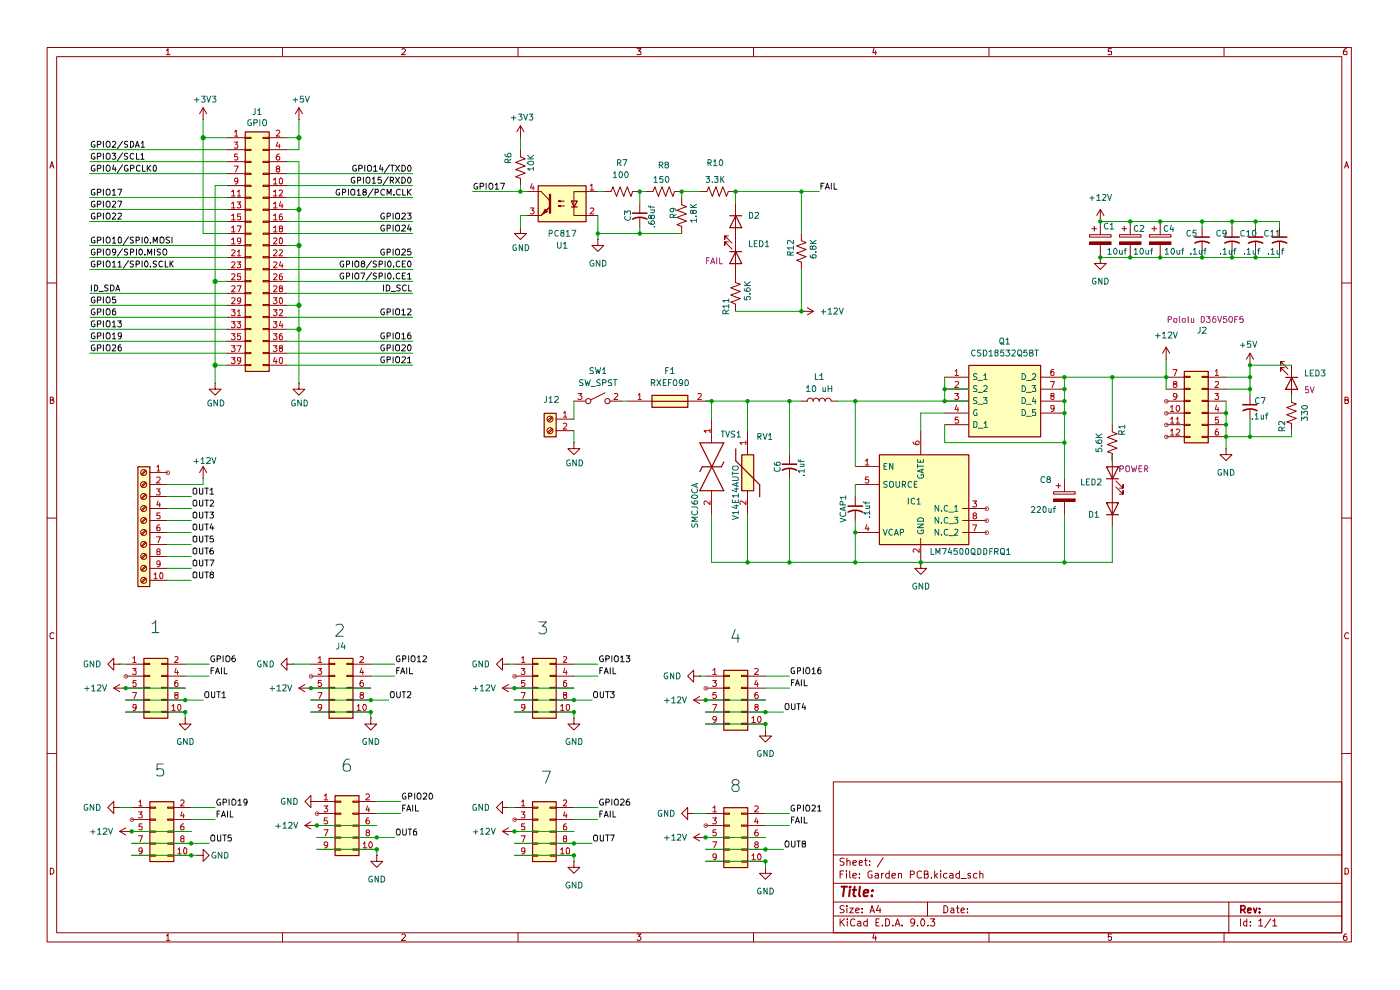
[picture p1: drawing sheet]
<svg xmlns="http://www.w3.org/2000/svg" width="297mm" height="210mm" viewBox="0 0 297 210" stroke-linecap="round" stroke-linejoin="round" font-family="sans-serif">
<g fill="none" stroke="#910000" stroke-width=".21">
<path d="M10 10.1h276.7v189.7h-276.7zM12 12h272.6v185.9h-272.6zM35.3 10.8l.3-.5v1.3M35.3 11.6h.8M59.9 10.1v1.9M85.3 10.5l.1-.2h.4l.2 .5-.8 .8h.8M109.9 10.1v1.9M135.1 10.3h.9l-.5 .5 .4 .1 .1 .5-.2 .2-.7-.1M159.9 10.1v1.9M185.4 10.2l-.2 1h.7M185.8 10.8v.8M209.8 10.1v1.9"/>
<path d="M235.8 10.3h-.7v.6h.7v.6h-.7M259.7 10.1v1.9M285.7 10.3l-.5 .1-.1 .3-.1 .7 .2 .2 .5-.1v-.6l-.5-.1-.2 .3M10.6 35.6l.4-1.3 .4 1.3M10.7 35.2h.6M285.2 35.6l.5-1.3 .4 1.3M285.4 35.2h.6M10 60h2M284.6 60h2.1M10.7 84.8h.5l.1-.3-.2-.3h-.4v1.4h.5l.2-.3v-.2l-.3-.3M285.3 84.8h.6l.1-.4-.7-.2v1.4h.5l.2-.1 .1-.4-.4-.3M10 109.9h2"/>
<path d="M284.6 109.9h2.1M11.4 134.4l-.2-.2-.5 .2-.1 .4 .2 .7 .6-.1M286.1 134.4a.58 .58 0 0 0-.8 .1 .58 .58 0 0 0 .1 .8l.1 .2 .6-.1M10 159.9h2M284.6 159.9h2.1M176.8 165.9h107.8v32h-107.8zM10.7 184.1a.71 .71 0 0 1 .7 .5 .71 .71 0 0 1-.2 .8h-.5zM35.3 198.5l.3-.4v1.4M35.3 199.5h.8M59.9 197.9v1.9M85.3 198.3l.1-.2h.4l.2 .4-.8 1h.8M109.9 197.9v1.9"/>
<path d="M135.1 198.1h.9l-.5 .5h.2l.3 .3v.3l-.3 .3h-.4l-.2-.2M159.9 197.9v1.9M176.8 194.3h107.8M176.8 191.3h107.8M176.8 187.4h107.8M176.8 181.4h107.8M178.2 194.9v1.5M178.2 185.4h.5M178.5 195.6l.7 .8M179 184.7h-.8v1.6M179.1 192.2a.64 .64 0 0 0-.9 .1v.4l.7 .3 .2 .4a.6 .6 0 0 1-.9 .1M179.1 182.1a.64 .64 0 0 0-.9 .1v.4l.7 .3 .2 .4a.6 .6 0 0 1-.9 .2"/>
<path d="M179.2 194.9l-1 .8M179.6 184.7v.2M179.6 185.3v1M179.7 192.1v.2M179.7 182.7v-.1a.36 .36 0 0 1 .6 .2v.8M179.7 182v1.6M179.7 192.6v1M179.7 194.9v.2M179.7 195.4v1M180.3 192.6h.7l-.7 1h.7M180.3 184.7v1.3l.2 .3M180.9 185.8l.8-.2-.1-.3h-.4l-.3 .1 .1 .8h.6"/>
<path d="M180.9 183l.8-.1-.1-.3-.4-.1-.3 .3 .1 .7h.6M181.4 195.1a.59 .59 0 0 0-.8-.1 .59 .59 0 0 0-.2 .7l.1 .6 .4 .1 .5-.1M181.5 193.1l.8-.1-.1-.3-.4-.1-.3 .3v.6l.3 .1 .4-.1M181.9 195.5h.6l.1 .9M182.3 186.1v.2M182.3 185.3v.1M182.3 183l.7-.1-.2-.4-.5 .1v.9h.6M182.6 195.7l-.5 .1-.2 .3 .2 .3 .5-.1M182.9 193.5v.1M182.9 192.7v.2M183.4 182.5h.6M183.6 182v1.5l.4 .1"/>
<path d="M184 195.5h-.6l-.2 .7a.52 .52 0 0 0 .8 .1M184 194.9v1.5M184.5 183.4v.2M184.5 182.6v.2M184.6 193.6l.4-1.5 .5 1.5M184.7 193.2h.7M185 184.8l-.4-.1-.5 .4v.8l.5 .4 .4-.1v-.6h-.3M185.4 198l-.2 1h.7M185.7 185.3h.4l.3 .1v.9M185.8 198.5v1M185.8 195.7h.6M186.4 192l-.5 1.1h1"/>
<path d="M186.4 185.6l-.6 .1-.2 .2 .2 .4 .6-.1M186.5 194.9h-.7v1.5h.7M186.7 192.6v1M187 185.3v1M187.2 196.3v.1M187.4 181.9l-1.3 2M187.5 185.3l-.5 .2M187.9 194.9h.3a.89 .89 0 0 1 .3 1.4l-.6 .1zM188.6 185.3a.52 .52 0 0 0-.7 .2l.1 .7h.6M188.6 184.7v1.6M189.2 185.8l.8-.2-.1-.3h-.4l-.3 .1 .1 .8h.6M189.4 196.3v.1"/>
<path d="M189.9 196.4l.5-1.5 .5 1.5M190 196h.8M190.6 185.4l.2-.1 .5 .1v.9M190.6 185.3v1M191.3 196.3v.1M193.1 185.5l.8-.1 .1-.4-.4-.3h-.5v1.6M194.1 195.6l-.4 .2-.5-.1 .1-.7 .4-.1 .3 .2a.92 .92 0 0 1-.7 1.3M194.6 196.3v.1M195.5 195l.2-.1a.82 .82 0 0 1 .5 .8 .82 .82 0 0 1-.5 .7 1.1 1.1 0 0 1-.2-1.4zM195.5 184.9l-.5-.2-.4 .4v.8l.4 .4 .5-.2M196.1 185.4h.7v-.5l-.2-.2h-.5v1.6h.6l.1-.1 .1-.4-.1-.3-.2-.1M196.8 191.3v3"/>
<path d="M196.8 196.3v.1M197.4 194.9h.9l-.5 .6h.2l.3 .2-.1 .6-.6 .1-.2-.1M197.6 186.1v.2M198.3 184.7v1.6M198.5 185.7l.4 .6M198.9 185.3l-.6 .5M199.6 184.7v.2M199.6 185.3v1M200.2 192.1a.77 .77 0 0 1 .9 .8 .77 .77 0 0 1-.9 .7zM200.9 185.3a.52 .52 0 0 0-.7 .2l.1 .7h.6M201.5 185.3h.4l.3 .1v.9M201.8 192.7h.5l.1 .9"/>
<path d="M202.2 185.6l-.5 .1-.3 .2 .3 .4 .5-.1M202.4 193h-.6l-.1 .3 .1 .3 .6-.1M202.9 192.6h.6M203.1 192.1v1.4l.4 .1M203.5 185.3a.52 .52 0 0 0-.7 .2l.1 .7h.6M203.5 184.7v1.6M203.9 193.1l.7-.1v-.3l-.6-.1-.1 .3v.6l.1 .1 .6-.1M203.9 186.4h1.1M205.2 193.5v.1M205.2 192.7v.2M205.9 185.3h-.4l-.2 .1 .2 .4h.4v.4h-.6M207.3 185.3a.52 .52 0 0 0-.8 .2l.2 .7h.6"/>
<path d="M207.9 185.4l.2-.1 .4 .1v.9M207.9 184.7v1.6M209.8 197.9v1.9M235.8 198.1h-.7v.7l.2-.2 .5 .2-.1 .6-.4 .1-.2-.2M259.7 197.9v1.9M260.7 191.3v6.6M263.1 194.9v1.5M264.5 195.5l-.4-.1-.3 .3v.5l.3 .2 .4-.1M264.5 194.9v1.5M265.3 196.3v.1M265.3 195.5v.2M267 195.3l.5-.4v1.5"/>
<path d="M267 196.4h.9M269.6 194.9l-1.3 1.9M270 195.3h.2l.2-.4v1.5M270 196.4h.8M285.3 184.1l.7 .2 .1 .6-.3 .5h-.5zM285.7 198.1l-.5 .1-.1 .3-.1 .7 .2 .3 .5-.2v-.6l-.5-.1-.2 .3"/>
</g>
<path d="M263.2 193l.8-.1 .2-.3-.1-.3-.3-.2h-.6v1.5M263.7 193l.5 .6M264.7 193.1l.7-.1-.1-.3-.4-.1-.2 .3 .1 .6h.5M265.9 192.6l.4 1 .3-1M267.2 193.5v.1M267.2 192.7v.2" fill="none" stroke="#910000" stroke-width=".34"/>
<path d="M178.5 188.1h1.2M179.1 188.1l-.2 2M180.3 188.8l-.2 1.3M180.4 188.1l-.2 .1h.3l-.1-.1-.1 .2M180.9 188.8h.8M181.3 188.1l-.2 1.7v.2l.4 .1M182.4 188.1l-.2 1.7 .3 .3M183.3 189.4l.9-.1v-.5a.67 .67 0 0 0-.9 .2v1h.7M185 189.9v.2M185.1 188.8l.1 .1h-.2l.1-.1-.1 .2" fill="none" stroke="#910000" stroke-width=".42"/>
<g fill="#ffffba">
<path d="M69.8 139.6h5v12.7h-5z"/>
<path d="M30.5 139.6h5.1v12.7h-5.1z"/>
<path d="M31.7 170h5.1v12.7h-5.1z"/>
<path d="M29.2 99h2.5v25.4h-2.5z"/>
<path d="M114.1 39.4h10.2v7.6h-10.2z"/>
<path d="M138.3 83.8h7.6v2.6h-7.6z"/>
<path d="M115.4 87.6h2.5v5h-2.5z"/>
<path d="M153.5 142.2h5.1v12.7h-5.1z"/>
<path d="M153.5 171.3h5.1v12.7h-5.1z"/>
<path d="M52 27.9h5.1v50.8h-5.1z"/>
<path d="M112.9 170h5v12.7h-5z"/>
<path d="M112.9 139.6h5v12.7h-5z"/>
<path d="M71 168.7h5.1v12.7h-5.1z"/>
<path d="M251.2 78.7h5.1v15.2h-5.1z"/>
<path d="M157.3 96.4h2.6v7.7h-2.6z"/>
<path d="M205.5 77.5h15.2v15.1h-15.2z"/>
<path d="M186.5 96.4h19v19.1h-19z"/>
</g>
<g fill="none" stroke="#910000" stroke-width=".21">
<path d="M114.8 40.6l1.9 2M118.4 42.7l.5-.1v.2l-.5-.1h1.3M118.4 43.7l.5-.1v.3l-.5-.2h1.3M124.3 40.6h-2.5v5.1h2.5M30.8 99.7l-.8 .9M31 99.9l-.9 .9M43.1 99l.8 1.2M43.1 99l-.8 1.2M43.1 99v2.5M30.8 102.3l-.8 .8M30.8 104.8l-.8 .9M30.8 107.4l-.8 .8"/>
<path d="M30.8 109.9l-.8 .8M30.8 112.4l-.8 .9M30.8 115l-.8 .8M30.8 117.5l-.8 .9M31 102.4l-.9 .9M31 105l-.9 .8M31 107.5l-.9 .9M31 110.1l-.9 .8M31 112.6l-.9 .9M31 115.1l-.9 .9M31 117.7l-.9 .8M31.7 100.2h3.9"/>
<path d="M31.7 102.8h3.9M31.7 105.3h3.9M31.7 107.9h3.9M31.7 110.4h3.9M31.7 112.9h3.9M31.7 115.5h3.9M31.7 118h3.9M43.1 101.5h.1M30.8 120.1l-.8 .8M30.8 122.6l-.8 .8M31 120.2l-.9 .9M31 122.8l-.9 .8"/>
<path d="M31.7 120.6h3.9M31.7 123.1h3.9M24.1 140.9v-1.3l-1.2 1.3 1.2 1.3v-1.3h1.3M24.1 146h6.4M24.1 146l1.3 .7M25.4 140.9h.1M25.4 145.2l-1.3 .8M26.7 146h.1M26.7 140.9h3.8M26.7 143.4h3.8M26.7 148.5h3.8M26.7 151h3.8"/>
<path d="M30.5 140.7h1.2v.3h-1.2zM30.5 143.3h1.2v.2h-1.2zM30.5 145.8h1.2v.2h-1.2zM30.5 148.3h1.2v.3h-1.2zM30.5 150.9h1.2v.2h-1.2zM34.3 140.7h1.3v.3h-1.3zM34.3 143.3h1.3v.2h-1.3zM34.3 145.8h1.3v.2h-1.3zM34.3 148.3h1.3v.3h-1.3zM34.3 150.9h1.3v.2h-1.3zM35.6 140.9h3.7M35.6 143.4h3.7"/>
<path d="M35.6 146h3.7M35.6 148.5h3.7M35.6 151h3.7M39.3 152.3v1.3h1.3l-1.3 1.3-1.3-1.3h1.3M39.3 152.3h.1M60.9 140.9v-1.3l-1.3 1.3 1.3 1.3v-1.3h1.2M62.1 140.9h.1M63.4 146h6.4M63.4 146l1.3 .7M64.7 145.2l-1.3 .8M66 146h.1M66 140.9h3.8"/>
<path d="M66 143.4h3.8M66 148.5h3.8M66 151h3.8M69.8 140.7h1.2v.3h-1.2zM69.8 143.3h1.2v.2h-1.2zM69.8 145.8h1.2v.2h-1.2zM69.8 148.3h1.2v.3h-1.2zM69.8 150.9h1.2v.2h-1.2zM73.6 140.7h1.2v.3h-1.2zM73.6 143.3h1.2v.2h-1.2zM73.6 145.8h1.2v.2h-1.2zM73.6 148.3h1.2v.3h-1.2z"/>
<path d="M73.6 150.9h1.2v.2h-1.2zM74.8 140.9h3.9M74.8 143.4h3.9M74.8 146h3.9M74.8 148.5h3.9M74.8 151h3.9M24.1 171.3v-1.3l-1.2 1.3 1.2 1.3v-1.3h1.3M25.4 171.3h.1M25.4 176.4h6.3M25.4 176.4l1.3 .7M26.7 175.6l-1.3 .8M27.9 176.4h.1"/>
<path d="M27.9 171.3h3.8M27.9 173.8h3.8M27.9 178.9h3.8M31.7 171.2h1.3v.2h-1.3zM31.7 173.7h1.3v.3h-1.3zM31.7 176.3h1.3v.2h-1.3zM31.7 178.8h1.3v.3h-1.3zM35.6 171.2h1.2v.2h-1.2zM35.6 173.7h1.2v.3h-1.2zM35.6 176.3h1.2v.2h-1.2zM35.6 178.8h1.2v.3h-1.2zM36.8 171.3h3.8"/>
<path d="M36.8 173.8h3.8M36.8 176.4h3.8M36.8 178.9h3.8M64.7 175.1l1.3 .8M64.7 175.1h2.5M66 170v-1.3l-1.3 1.3 1.3 1.3v-1.3h1.2M66 174.3l-1.3 .8M67.2 170h.1M67.2 175.1h.1M27.9 181.4h3.8M31.7 181.4h1.3v.2h-1.3zM35.6 181.4h1.2v.2h-1.2z"/>
<path d="M36.8 181.4h3.8M41.8 181.4h1.3v-1.2l1.3 1.2-1.3 1.3v-1.3M41.8 181.4h.1"/>
<circle cx="30.5" cy="112.9" r=".64"/>
<circle cx="30.5" cy="100.2" r=".64"/>
<circle cx="30.5" cy="102.8" r=".64"/>
<circle cx="30.5" cy="105.3" r=".64"/>
<circle cx="30.5" cy="115.5" r=".64"/>
<circle cx="30.5" cy="118" r=".64"/>
<circle cx="30.5" cy="107.9" r=".64"/>
<circle cx="30.5" cy="110.4" r=".64"/>
<circle cx="30.5" cy="120.6" r=".64"/>
<circle cx="30.5" cy="123.1" r=".64"/>
</g>
<path d="M114.2 39.4h10.1v7.6h-10.1zM121.2 42.6h1.3l-.7 1.3zM121.2 43.9h1.3M29.3 99h2.5v25.4h-2.5zM30.5 139.7h5.1v12.7h-5.1zM69.8 139.7h5.1v12.7h-5.1zM31.8 170.1h5.1v12.7h-5.1z" fill="none" stroke="#910000" stroke-width=".25"/>
<g fill="none" stroke="#b90000" stroke-width=".21">
<path d="M33.3 99.1l.3-.5v1.3M33.3 99.9h.7M33.2 103.7h.8l-.5 .5 .5 .1v.6h-.8M33.2 113.9h.8l-.5 1.2M33.3 101.3l.1-.1 .5 .1 .1 .5-.8 .6h.8M33.5 106.3l-.2 .8h.7M33.5 117l-.2-.2v-.2l.4-.2 .3 .2v.2l-.7 .3v.5l.2 .1 .5-.1v-.5l-.3-.1M33.9 111.3h-.3l-.3 .4v.8h.7v-.6l-.5-.1-.2 .1v.2M33.9 106.7v.8M34 108.8h-.7v.6h.7v.6h-.7M34 119.5l-.1 .2h-.5l-.1-.6 .2-.1 .5 .1v.9l-.6 .2M28.2 139.6l.3-.3v1.2"/>
<path d="M32.7 121.8l.3-.3v1.3M32.7 122.8h.7M34 121.6l.3-.1 .2 .3v.7l-.2 .3-.3-.1zM37.1 139.4h.7v.4l-.8 .7h.8M67.5 139.6l.4-.3v1.2M76.4 139.4l.5-.1 .2 .3-.8 .9h.8M28.1 141.8h.8l-.5 .4 .5 .2v.5l-.2 .2h-.4l-.2-.2M28.1 146.9h.9l-.6 1.3M28.2 140.5h.7M28.9 144.4h-.6l-.1 .5 .2-.1h.3l.2 .1v.6l-.2 .1h-.3l-.2-.1M28.9 149.9l-.2 .3-.4-.1v-.7l.6 .1v.9l-.2 .2-.4 .1M36.5 149.8l.3-.4v1.3"/>
<path d="M36.5 150.7h.7M37.3 141.7l-.2 1h.7M37.3 147.4l-.2-.1v-.3l.6-.1 .1 .4-.7 .3v.4l.2 .2 .5-.2v-.4l-.3-.2M37.7 144.4h-.4l-.2 .2v.9l.2 .1 .5-.1-.1-.6-.4-.1-.2 .2M37.7 142.2v.9M37.8 149.4h.4l.2 .3v.8l-.3 .2a.82 .82 0 0 1-.3-1.3zM67.5 141.8h.7l-.4 .4 .4 .3v.3l-.2 .3h-.4l-.1-.2M67.5 146.9h.8l-.6 1.3M67.5 140.5h.7M68.2 144.4h-.6l-.1 .5 .1-.1h.4l.2 .2v.4l-.2 .2h-.4l-.1-.1M68.2 149.9v.2a.42 .42 0 0 1-.6-.1 .42 .42 0 0 1 0-.6l.6 .1v.6a.58 .58 0 0 1-.6 .6M75.8 149.8l.3-.4v1.3"/>
<path d="M75.8 150.7h.7M76.6 147.4l-.2-.2 .1-.2 .5-.1 .1 .3-.1 .1-.4 .1-.2 .3v.2l.2 .3h.3l.2-.3v-.2l-.2-.3M76.7 141.7l-.3 1h.7M77 144.4h-.5a.92 .92 0 0 0 .1 1.2h.3l.2-.2v-.4l-.2-.2h-.3l-.2 .2M77 142.2v.9M77.1 149.4h.5a.76 .76 0 0 1-.3 1.3l-.2-.2a.87 .87 0 0 1 0-1.1zM29.4 172.2h.7l-.4 .5 .4 .2v.5h-.7M29.4 177.3h.8l-.5 1.3M29.5 170.1l.3-.4v1.2M29.5 170.9h.6M30.1 174.8h-.6v.5h.6v.6h-.6M38.4 169.8l.1-.1 .4 .1 .1 .5-.7 .6h.7"/>
<path d="M38.6 172.2l-.2 .9h.7M38.6 177.9l-.2-.2v-.2l.4-.2 .2 .2v.2l-.6 .3v.6l.6-.1v-.5l-.2-.1M38.9 174.8h-.2l-.3 .3v.8h.6v-.6h-.4h-.2v.2M38.9 172.6v.9M39.2 179.8l.4 .3v.7l-.1 .3h-.4l-.2-.4 .1-.7zM30.1 180.4l-.1 .3-.5-.1v-.7l.5-.1 .1 .2v.8l-.1 .3h-.5M37.8 180.3l.3-.5v1.3M37.8 181.1h.6"/>
</g>
<g fill="none" stroke="#0f0f0f" stroke-width=".21">
<path d="M41 106.3l.2-.2 .5 .2v.9l-.2 .2-.5-.2zM41 108.8l.2-.2 .5 .2v.9l-.2 .2-.5-.2zM41 119l.2-.2 .5 .2v.9l-.2 .2-.5-.2zM41 116.4l.2-.2 .5 .2v.9l-.2 .2-.5-.2zM41 111.3l.2-.1 .5 .1v1l-.2 .1-.5-.1zM41 113.9l.2-.2 .5 .2v.9l-.2 .2-.5-.2zM41 103.7l.2-.2 .5 .2v.9l-.1 .2h-.5l-.1-.2zM42.3 106.1v1l.3 .3 .4-.1v-1.2M42.3 108.6v1l.3 .3 .4-.1v-1.2M42.3 118.8v1l.3 .3 .4-.1v-1.2M42.3 116.2v1.1l.3 .2 .4-.1v-1.2M42.3 111.2v1l.3 .2h.4v-1.2"/>
<path d="M42.3 113.7v1l.3 .3 .4-.1v-1.2M42.3 103.5l.1 1.3 .6-.1v-1.2M43.4 106.1h.8M43.4 108.6h.8M43.4 118.8h.8M43.4 116.2h.8M43.4 111.2h.8M43.4 113.7h.8M43.4 103.5h.8M43.9 103.5v1.3M43.9 106.1v1.3M43.9 108.6v1.3"/>
<path d="M43.9 111.2v1.2M43.9 113.7v1.3M43.9 116.2v1.3M43.9 118.8v1.3M44.5 106.3l.2-.2h.3l.3 .2-.1 .4-.7 .7h.8M44.5 108.6h.8l-.4 .5 .3 .1v.6h-.7M44.5 118.8h.9l-.6 1.3M44.5 104l.5-.5v1.3M44.5 104.8h.8M44.9 111.1l-.4 .9h.9M45.1 116.2a.72 .72 0 0 0-.6 .6 .72 .72 0 0 0 .3 .7l.4-.1a.42 .42 0 0 0 0-.5 .42 .42 0 0 0-.6-.1l-.1 .2M45.1 111.6v.8"/>
<path d="M45.2 113.7h-.6l-.1 .6h.7v.6h-.7M41 121.5l.2-.2 .5 .2v.9l-.2 .2-.5-.2zM42.3 121.3v1l.3 .3 .4-.1v-1.2M43.4 121.3h.8M43.9 121.3v1.3M44.8 121.8l-.3-.1 .1-.3h.6l.1 .3-.2 .1h-.3l-.3 .3v.2l.3 .3h.2l.3-.3v-.2l-.3-.3M45.5 139.2a.58 .58 0 0 0-.8 .5 .58 .58 0 0 0 .8 .6l.1-.5h-.3M46.1 139.8h.5l.2-.3-.1-.3-.6-.1v1.3M47.3 139.1v1.3M47.9 139.3l.3-.2 .3 .1a.74 .74 0 0 1 .2 1l-.3 .2-.5-.2zM49.8 139.1l-.4 .1a.92 .92 0 0 0 0 1.2h.3l.3-.3v-.3l-.2-.2h-.4l-.2 .2M43.5 146.9l.2-.2h.4l.2 .2v.9l-.3 .2-.3-.1a.74 .74 0 0 1-.2-1z"/>
<path d="M44.8 142.2h.4M44.9 146.7v1l.2 .3 .5-.2v-1.1M45.4 141.6h-.6v1.3M45.7 142.9l.4-1.3 .5 1.3M45.8 142.5h.6M46 146.7h.7M46.4 146.7v1.3M47 141.6v1.3M47.1 147.1l.4-.4v1.3M47.1 148h.7M47.6 141.6v1.3h.6M44.8 177.3l.2-.2 .6 .2v.9l-.2 .2h-.4a.9 .9 0 0 1-.2-1.1z"/>
<path d="M46.1 172.6h.4M46.1 177.1l.1 1.3 .6-.1v-1.2M46.7 172h-.6v1.3M46.7 169.6a.66 .66 0 0 0-.7 .4 .66 .66 0 0 0 .2 .8l.6-.1v-.4h-.2M47 173.3l.4-1.3 .4 1.3M47.1 173h.6M47.2 177.1h.8M47.3 170.2h.6l.2-.4-.3-.3h-.5v1.3M47.7 177.1v1.3M48.3 172v1.3M48.6 169.5v1.3M48.9 172v1.3h.5"/>
<path d="M49 177.1h-.6l-.1 .6h.7v.6h-.7M49.4 169.5h.3a.77 .77 0 0 1 .1 1.3h-.4l-.2-.2v-.8zM50.5 169.9l.4-.4v1.3M50.5 170.8h.7M52.4 170.1l-.2 .2h-.3l-.2-.1v-.5l.5-.2 .2 .3-.2 .9-.4 .1"/>
</g>
<path d="M116.7 41.3v3.8" fill="none" stroke="#910000" stroke-width=".51"/>
<path d="M115.7 44.4l.5 .5-1.1 .5z" fill="#910000"/>
<path d="M114.1 40.6h.7M115.7 44.4l.5 .5-1.1 .5z" fill="none" stroke="#910000" stroke-width=".21"/>
<path d="M114.8 45.7l1.9-1.8z" fill="#910000"/>
<g fill="none" stroke="#910000" stroke-width=".21">
<path d="M43.1 25.4h.1M43.1 22.9l-.8 1.2M43.1 22.9l.8 1.2M43.1 22.9v2.5M48.2 29.2h3.8M48.2 31.7h3.8M48.2 34.3h3.8M48.2 36.8h3.8M48.2 39.4h3.8M52 29.1h1.3v.3h-1.3zM52 31.7h1.3v.2h-1.3zM52 34.2h1.3v.3h-1.3z"/>
<path d="M52 36.7h1.3v.3h-1.3zM52 39.3h1.3v.2h-1.3zM55.8 29.1h1.3v.3h-1.3zM55.8 31.7h1.3v.2h-1.3zM55.8 34.2h1.3v.3h-1.3zM55.8 36.7h1.3v.3h-1.3zM55.8 39.3h1.3v.2h-1.3zM57.1 29.2h3.8M57.1 31.7h3.8M57.1 34.3h3.8M57.1 36.8h3.8M57.1 39.4h3.8"/>
<path d="M63.4 25.4h.1M63.4 22.9l-.7 1.2M63.4 22.9l.8 1.2M63.4 22.9v2.5M110.4 29.2h.1M110.4 31.7v1.6l1 .4-2 .8 2 .7-2 .8 2 .7-2 .8 1 .3v1.6M110.4 26.7l-.8 1.2M110.4 26.7l.8 1.2M110.4 26.7v2.5M48.2 41.9h3.8M48.2 44.4h3.8M48.2 47h3.8"/>
<path d="M48.2 49.5h3.8M48.2 52.1h3.8M48.2 54.6h3.8M48.2 57.1h3.8M48.2 59.7h3.8M52 41.8h1.3v.3h-1.3zM52 44.4h1.3v.2h-1.3zM52 46.9h1.3v.3h-1.3zM52 49.4h1.3v.3h-1.3zM52 51.9h1.3v.3h-1.3zM52 54.4h1.3v.3h-1.3zM52 57h1.3v.2h-1.3z"/>
<path d="M52 59.5h1.3v.3h-1.3zM55.8 41.8h1.3v.3h-1.3zM55.8 44.4h1.3v.2h-1.3zM55.8 46.9h1.3v.3h-1.3zM55.8 49.4h1.3v.3h-1.3zM55.8 51.9h1.3v.3h-1.3zM55.8 54.4h1.3v.3h-1.3zM55.8 57h1.3v.2h-1.3zM55.8 59.5h1.3v.3h-1.3zM57.1 41.9h3.8M57.1 44.4h3.8M57.1 47h3.8"/>
<path d="M57.1 49.5h3.8M57.1 52.1h3.8M57.1 54.6h3.8M57.1 57.1h3.8M57.1 59.7h3.8M110.4 48.3v1.2h1.3l-1.3 1.3-1.3-1.3h1.3M110.4 48.3h.1M111.7 40.6h2.4M116.7 43.9l-1.9 1.8h-3.1M124.3 45.7h2.5M124.3 40.6h2.5M126.8 50.8v1.3h1.3l-1.3 1.2-1.2-1.2h1.2"/>
<path d="M126.8 50.8h.1M128.1 40.6h1.5l.4-1 .8 2.1 .8-2.1 .7 2.1 .8-2.1 .8 2.1 .3-1.1h1.5M135.7 43.2v2M135.7 46.2v2.1M137 40.6h1.5l.4-1 .8 2.1 .8-2.1 .7 2.1 .8-2.1 .7 2.1 .4-1.1h1.5M144.6 41.9v1.5l1 .5-2 .7 2 .8-2 .7 2 .8-2 .8 1 .3v1.5M148.4 40.6h1.5l.5-1 .7 2.1 .8-2.1 .7 2.1 .7-2.1 .8 2.1 .4-1.1h1.5M154.5 50h-.7v.8v-.8l1.5 1.6M154.5 51.3h-.7v.8v-.8l1.5 1.5M156 43.2v16.7l1.1 .4-2.1 .7 2.1 .8-2.1 .8 2.1 .7-2.1 .8 1 .4v1.5M170 49.5v1.6l1 .4-2 .7 2 .7-2 .8 2 .7-2 .8 1 .4v1.5M231.1 49.8h4.6v.5h-4.6z"/>
<path d="M231.6 48.5h1.1M232.2 48v1M48.2 62.2h3.8M48.2 64.8h3.8M48.2 67.3h3.8M48.2 69.8h3.8M48.2 72.4h3.8M48.2 74.9h3.8M48.2 77.5h3.8M52 62.1h1.3v.2h-1.3zM52 64.6h1.3v.3h-1.3zM52 67.1h1.3v.3h-1.3z"/>
<path d="M52 69.7h1.3v.2h-1.3zM52 72.2h1.3v.3h-1.3zM52 74.8h1.3v.2h-1.3zM52 77.3h1.3v.3h-1.3zM55.8 62.1h1.3v.2h-1.3zM55.8 64.6h1.3v.3h-1.3zM55.8 67.1h1.3v.3h-1.3zM55.8 69.7h1.3v.2h-1.3zM55.8 72.2h1.3v.3h-1.3zM55.8 74.8h1.3v.2h-1.3zM55.8 77.3h1.3v.3h-1.3zM57.1 62.2h3.8"/>
<path d="M57.1 64.8h3.8M57.1 67.3h3.8M57.1 69.8h3.8M57.1 72.4h3.8M57.1 74.9h3.8M57.1 77.5h3.8M170 66h.1M170 66h2.6M171.3 65.3l1.3 .7M172.6 66l-1.3 .8M45.6 81.3v1.2h1.3l-1.3 1.3-1.2-1.3h1.2M45.6 81.3h.1"/>
<path d="M63.4 81.3v1.2h1.3l-1.3 1.3-1.3-1.3h1.3M63.4 81.3h.1M117.1 88.4l-.9 .8M117.1 90.8l-.9 .9M117.3 88.6l-.9 .8M117.3 91.1l-.9 .8M117.9 88.9h3.9M117.9 91.4h3.9M121.8 93.9v1.3h1.2l-1.2 1.2-1.3-1.2h1.3M121.8 93.9h.1M121.8 85.1h2.5M128.4 83.3l-3.1 1.5"/>
<path d="M129.4 85.1h2.5M133.2 85.1h5.1M145.9 85.1h5.1M151 88.9v5M170 85.1h1.3M171.2 85.1a.64 .64 0 0 1 .7-.6 .64 .64 0 0 1 .6 .6 .64 .64 0 0 1 .6-.6 .64 .64 0 0 1 .7 .6 .64 .64 0 0 1 .6-.6 .64 .64 0 0 1 .6 .6 .64 .64 0 0 1 .7-.6 .64 .64 0 0 1 .6 .6h1.3M151 104.1v5M78.7 152.3v1.3h1.2l-1.2 1.3-1.3-1.3h1.3M78.7 152.3h.1M106.6 140.9v-1.3l-1.3 1.3 1.3 1.3v-1.3h1.3M106.6 146h6.3M106.6 146l1.3 .7"/>
<path d="M107.9 140.9h.1M107.9 145.2l-1.3 .8M109.1 146h.1M109.1 143.4h3.8M109.1 148.5h3.8M109.1 151h3.8M109.1 140.9h3.8M112.9 140.7h1.2v.3h-1.2zM112.9 143.3h1.2v.2h-1.2zM112.9 145.8h1.2v.2h-1.2zM112.9 148.3h1.2v.3h-1.2zM112.9 150.9h1.2v.2h-1.2z"/>
<path d="M116.7 140.7h1.2v.3h-1.2zM116.7 143.3h1.2v.2h-1.2zM116.7 145.8h1.2v.2h-1.2zM116.7 148.3h1.2v.3h-1.2zM116.7 150.9h1.2v.2h-1.2zM117.9 143.4h3.9M117.9 146h3.9M117.9 148.5h3.9M117.9 151h3.9M117.9 140.9h3.9M121.8 152.3v1.3h1.2l-1.2 1.3-1.3-1.3h1.3M121.8 152.3h.1"/>
<path d="M147.2 143.4v-1.2l-1.3 1.2 1.3 1.3v-1.3h1.2M147.2 148.5h6.3M147.2 148.5l1.2 .8M148.4 143.4h.1M148.4 147.7l-1.2 .8M149.7 148.5h.1M149.7 143.4h3.8M149.7 146h3.8M149.7 151h3.8M149.7 153.6h3.8M153.5 143.3h1.3v.2h-1.3zM153.5 145.8h1.3v.2h-1.3z"/>
<path d="M153.5 148.3h1.3v.3h-1.3zM153.5 150.9h1.3v.2h-1.3zM153.5 153.4h1.3v.3h-1.3zM157.3 143.3h1.3v.2h-1.3zM157.3 145.8h1.3v.2h-1.3zM157.3 148.3h1.3v.3h-1.3zM157.3 150.9h1.3v.2h-1.3zM157.3 153.4h1.3v.3h-1.3zM158.6 143.4h3.8M158.6 146h3.8M158.6 148.5h3.8M158.6 151h3.8"/>
<path d="M158.6 153.6h3.8M162.4 154.9v1.2h1.3l-1.3 1.3-1.3-1.3h1.3M162.4 154.9h.1M67.2 172.6h3.8M67.2 175.1h3.8M67.2 177.6h3.8M67.2 170h3.8M71 169.9h1.3v.3h-1.3zM71 172.5h1.3v.2h-1.3zM71 175h1.3v.3h-1.3zM71 177.5h1.3v.3h-1.3zM74.8 169.9h1.3v.3h-1.3z"/>
<path d="M74.8 172.5h1.3v.2h-1.3zM74.8 175h1.3v.3h-1.3zM74.8 177.5h1.3v.3h-1.3zM76.1 172.6h3.8M76.1 175.1h3.8M76.1 177.6h3.8M76.1 170h3.8M106.6 171.3v-1.3l-1.3 1.3 1.3 1.3v-1.3h1.3M106.6 176.4h6.3M106.6 176.4l1.3 .7M107.9 171.3h.1M107.9 175.6l-1.3 .8"/>
<path d="M109.1 176.4h.1M109.1 171.3h3.8M109.1 173.8h3.8M109.1 178.9h3.8M112.9 171.2h1.2v.2h-1.2zM112.9 173.7h1.2v.3h-1.2zM112.9 176.3h1.2v.2h-1.2zM112.9 178.8h1.2v.3h-1.2zM116.7 171.2h1.2v.2h-1.2zM116.7 173.7h1.2v.3h-1.2zM116.7 176.3h1.2v.2h-1.2zM116.7 178.8h1.2v.3h-1.2z"/>
<path d="M117.9 171.3h3.9M117.9 173.8h3.9M117.9 176.4h3.9M117.9 178.9h3.9M145.9 172.6v-1.3l-1.3 1.3 1.3 1.2v-1.2h1.3M147.2 172.6h.1M147.2 177.6h6.3M147.2 177.6l1.2 .8M148.4 176.9l-1.2 .7M149.7 177.6h.1M149.7 172.6h3.8M149.7 175.1h3.8"/>
<path d="M153.5 172.5h1.3v.2h-1.3zM153.5 175h1.3v.3h-1.3zM153.5 177.5h1.3v.3h-1.3zM157.3 172.5h1.3v.2h-1.3zM157.3 175h1.3v.3h-1.3zM157.3 177.5h1.3v.3h-1.3zM158.6 172.6h3.8M158.6 175.1h3.8M158.6 177.6h3.8M67.2 180.2h3.8M71 180.1h1.3v.2h-1.3zM74.8 180.1h1.3v.2h-1.3z"/>
<path d="M76.1 180.2h3.8M79.9 181.4v1.3h1.3l-1.3 1.3-1.2-1.3h1.2M79.9 181.4h.1M109.1 181.4h3.8M112.9 181.4h1.2v.2h-1.2zM116.7 181.4h1.2v.2h-1.2zM117.9 181.4h3.9M121.8 182.7v1.3h1.2l-1.2 1.3-1.3-1.3h1.3M121.8 182.7h.1M149.7 180.2h3.8M149.7 182.7h3.8M153.5 180.1h1.3v.2h-1.3z"/>
<path d="M153.5 182.6h1.3v.3h-1.3zM157.3 180.1h1.3v.2h-1.3zM157.3 182.6h1.3v.3h-1.3zM158.6 180.2h3.8M158.6 182.7h3.8M162.4 184v1.3h1.3l-1.3 1.2-1.3-1.2h1.3M162.4 184h.1"/>
<circle cx="116.7" cy="91.4" r=".64"/>
<circle cx="116.7" cy="88.9" r=".64"/>
<circle cx="124.8" cy="85.1" r=".55"/>
<circle cx="128.9" cy="85.1" r=".55"/>
</g>
<g fill="none" stroke="#b90000" stroke-width=".21">
<path d="M49.7 30.1h.8l-.5 .5 .5 .3-.1 .5-.7-.1M49.7 35.2h.8l-.5 1.3M49.8 28l.3-.4v1.3M49.8 28.9h.7M50.4 32.7h-.6v.6l.4-.1 .3 .2-.1 .5h-.6M50.5 38.4l-.1 .1h-.5l-.1-.6 .4-.1 .3 .2-.2 .9-.4 .1M58 38.1l.4-.3v1.2M58 39h.8M58.6 27.8l.5-.2 .3 .3-.1 .3-.7 .7h.8M58.8 35.8l-.2-.3 .2-.3 .5 .1v.4l-.7 .3v.2l.2 .3h.3l.3-.3-.1-.4h-.2M58.9 30.1l-.3 .9h.8M59.3 32.7a.71 .71 0 0 0-.7 .5 .71 .71 0 0 0 .2 .8l.5-.1 .1-.5-.3-.2h-.3l-.2 .2"/>
<path d="M59.3 30.6v.8M59.5 37.8a.75 .75 0 0 1 .2 1.2l-.4-.2v-.8zM112.9 38.9l-.4 1h.9M113.1 39.5v.8M125.2 39.4l.4-.4v1.3M49.1 40.6l.4-.3v1.3M49.1 43.2l.4-.4v1.3M49.1 45.7l.4-.3v1.3M49.1 48.3l.4-.4v1.3M49.1 50.8l.4-.3v1.2M49.1 53.1l.5-.1 .3 .3-.8 1h.8M49.1 55.6l.5-.1 .3 .3-.8 1h.8"/>
<path d="M49.1 58.2l.5-.1 .3 .2-.8 1.1h.8M49.1 41.6h.8M49.1 44.1h.8M49.1 46.7h.8M49.1 49.2h.8M49.1 51.7h.8M50.3 42.8h.8l-.5 .5 .5 .1v.6h-.8M50.3 47.9h.8l-.5 1.3M50.3 55.5h.8l-.5 .5 .5 .1v.5l-.3 .2h-.3l-.2-.2M50.4 40.6l.3-.3v1.3M50.4 53.3l.3-.3v1.3M50.4 41.6h.7"/>
<path d="M50.4 54.3h.7M51.1 45.4h-.7v.6h.7v.6h-.7M51.1 51l-.1 .2h-.5l-.1-.7h.7v.9l-.2 .2-.4 .1M51.1 58.1h-.7v.6h.7l-.1 .6-.5 .1-.1-.2M58 40.6l.4-.3v1.3M58 43.2l.4-.4v1.3M58 45.7l.4-.3v1.3M58 48.3l.4-.4v1.3M58 50.5h.5l.3 .2-.8 1h.8M58 53.1l.5-.1 .3 .3-.8 1h.8M58 55.6l.5-.1 .3 .3-.8 1h.8M58 58.2l.5-.1 .3 .2-.8 1.1h.8"/>
<path d="M58 41.6h.8M58 44.1h.8M58 46.7h.8M58 49.2h.8M59.3 40.5l.4-.2 .2 .3-.7 1h.7M59.3 53.1l.4-.1 .2 .3-.7 1h.7M59.4 50.5h.3a.9 .9 0 0 1 0 1.2l-.4-.2zM59.4 48.4l-.1-.1v-.3h.6v.4h-.5l-.1 .2v.5l.1 .1h.3l.2-.3v-.2l-.2-.3M59.5 42.8l-.2 .9h.7M59.5 55.5l-.2 .9h.7M59.9 45.4l-.5 .1-.1 .2v.9h.6v-.7h-.5l-.1 .2M59.9 58.1l-.6 .2v.9l.1 .2 .5-.1v-.7h-.5l-.1 .2"/>
<path d="M59.9 43.3v.8M59.9 56v.8M112.5 44.1h.8l-.4 .5h.2l.2 .3-.1 .4h-.7M125.2 44.2l.5-.1 .3 .3-.9 1h.9M125.2 40.3h.8M49.1 60.7l.5-.1 .3 .3-.8 1h.8M49.1 63.2h.5l.3 .2-.8 1h.8M49.1 65.7h.8l-.5 .4 .5 .3-.1 .5-.5 .1-.2-.2M49.1 68.2h.8l-.5 .5 .5 .2-.1 .5-.5 .1-.2-.2M49.1 70.8h.8l-.5 .4 .5 .3-.1 .5-.5 .1-.2-.2M49.1 73.3h.8l-.5 .4 .5 .3-.1 .5-.5 .1-.2-.2M49.1 75.9h.8l-.5 .4 .5 .2-.1 .5-.5 .1-.2-.1"/>
<path d="M50.3 60.6h.8l-.5 1.3M50.3 68.2h.8l-.5 .5 .5 .1v.5l-.3 .2h-.3l-.2-.2M50.3 73.3h.8l-.5 1.3M50.4 66l.3-.3v1.3M50.4 67h.7M51.1 63.7v.1l-.3 .1-.4-.1v-.6h.7v.9l-.4 .3h-.2M51.1 70.8h-.7v.6l.1-.2 .6 .2-.1 .6-.5 .1-.1-.2M51.1 76.4v.1l-.3 .1-.4-.1v-.6h.7v.9l-.4 .3h-.2M58 60.7l.5-.1 .3 .3-.8 1h.8M58 63.2h.8l-.5 .5 .5 .1v.4l-.3 .2h-.3l-.2-.1M58 65.7h.8l-.5 .4 .5 .3v.3l-.3 .3h-.3l-.2-.2M58 68.2h.8l-.5 .5 .5 .2v.4l-.3 .2h-.3l-.2-.2"/>
<path d="M58 70.8h.8l-.5 .4 .5 .3v.3l-.3 .3h-.3l-.2-.2M58 73.3h.8l-.5 .4 .5 .3v.3l-.3 .3h-.3l-.2-.2M58.3 75.8l-.3 .9h.8M58.6 76.3v.8M59.3 65.8l.6-.1v.3l-.7 1h.7M59.4 63.2h.3a.78 .78 0 0 1-.2 1.2l-.2-.2zM59.4 75.9h.4a.82 .82 0 0 1-.3 1.2l-.2-.2zM59.4 61.1l-.1-.1v-.3h.6v.4h-.5l-.1 .2v.4l.1 .2h.3l.2-.3v-.2l-.2-.3M59.4 73.8l-.1-.1v-.3l.6-.1v.4l-.6 .3v.4l.1 .2h.3l.2-.3v-.2l-.2-.3M59.5 68.2l-.2 .9h.7M59.9 70.8h-.5l-.1 .2v.9l.1 .2 .5-.1v-.7l-.5-.1-.1 .3M59.9 68.7v.8"/>
<path d="M119.5 87.6l.4-.3v1.2M119.5 89.9l.5-.2 .2 .5-.7 .8h.7M119.5 88.5h.7M122.6 83.5h.8l-.4 .4 .4 .3v.3l-.2 .3-.6-.2M130.3 83.6l.6-.1 .2 .3-.9 1h.9M135.4 83.8l.3-.3v1.3M135.4 84.8h.7M148.1 83.6l.6-.1 .1 .5-.8 .8h.8M150.6 91.4h-1.2l.3 .4M150.6 91v.8M150.6 106.3v.7l-.9-.7-.3 .2v.5M110.7 139.6l.3-.3v1.2"/>
<path d="M119.5 139.4l.5-.1 .2 .3-.7 .9h.7M110.6 141.8h.7l-.4 .4 .4 .2v.5l-.2 .2h-.4l-.1-.2M110.6 146.9h.8l-.5 1.3M110.7 140.5h.6M111.3 144.4h-.6v.5l.1-.1 .5 .1v.6l-.5 .1-.1-.1M111.3 149.9v.2l-.2 .1-.4-.1v-.6h.6v.9l-.3 .3h-.3M119 149.8l.3-.4v1.3M119 150.7h.6M119.7 147.4l-.2-.1v-.3l.6-.1v.4l-.6 .3v.4l.2 .2 .4-.1 .1-.2v-.2l-.2-.3M119.8 141.7l-.3 1h.8M120.1 144.4h-.4l-.2 .2v.9l.2 .1 .4-.1v-.6l-.4-.1-.2 .2M120.1 142.2v.9"/>
<path d="M120.3 149.4h.3l.2 .3v.8l-.2 .2-.5-.2v-.8zM151.2 142.2l.4-.4v1.3M151.2 144.4h.8l-.4 .4 .4 .2v.4l-.3 .2h-.3l-.2-.1M151.2 149.4h.9l-.6 1.3M151.2 143.1h.8M151.9 146.9h-.6l-.1 .6 .2-.2h.3l.3 .3v.3l-.3 .3h-.3l-.2-.2M152 152.5l-.1 .2a.42 .42 0 0 1-.6-.1 .42 .42 0 0 1 .1-.6l.5 .1 .1 .6a.58 .58 0 0 1-.6 .5M159.5 152.3l.4-.3v1.2M159.5 153.2h.8M160.1 141.9l.6-.1 .2 .4-.9 .9h.9M160.4 149.9l-.3-.2 .1-.2 .5-.1 .2 .3-.1 .2h-.4l-.3 .3v.3l.3 .2h.2l.3-.2v-.3l-.3-.3M160.4 144.3l-.3 .9h.8"/>
<path d="M160.7 146.9l-.4 .1a.92 .92 0 0 0 .1 1.2h.2l.3-.3v-.3l-.3-.3h-.2l-.3 .3M160.7 144.8v.8M160.9 152h.4a.76 .76 0 0 1-.3 1.2l-.1-.1a.87 .87 0 0 1 0-1.1zM68.7 168.8l.5-.4v1.3M68.7 170.9h.8l-.4 .5 .4 .3v.3l-.2 .2-.6-.1M68.7 176h.9l-.6 1.3M68.7 169.7h.8M69.4 173.5h-.6l-.1 .7 .2-.2h.4l.2 .2-.1 .5h-.7M69.5 179.2l-.2 .2h-.3l-.3-.2v-.4l.3-.2h.3a.9 .9 0 0 1 0 1.2h-.4M77 179l.4-.4v1.2M77 179.8h.8M77.6 168.6l.2-.2h.3l.3 .4-.8 .9h.8"/>
<path d="M77.9 176.6l-.3-.3 .3-.3h.2l.3 .4-.3 .2-.4 .1-.1 .3 .2 .3h.4l.2-.3-.3-.4M78 170.9l-.4 .9h.8M78.2 173.5a.76 .76 0 0 0-.4 1.3h.4l.2-.6-.3-.2h-.2l-.3 .2M78.2 171.4v.8M78.4 178.6h.2a.76 .76 0 0 1 .2 1.2l-.4-.1a.94 .94 0 0 1 0-1.1zM110.6 172.2h.7l-.4 .5 .4 .2v.5h-.7M110.6 177.3h.8l-.5 1.3M110.7 170.1l.3-.4v1.2M110.7 170.9h.6M111.3 174.8h-.6v.5h.6v.7l-.6-.1M119.5 169.8l.5-.1 .2 .4-.7 .8h.7M119.7 177.9l-.2-.4 .2-.2 .4 .1v.4l-.6 .2 .1 .6h.5l.1-.5-.1-.2h-.1"/>
<path d="M119.8 172.2l-.3 .9h.8M120.1 174.8h-.4l-.2 .3v.8l.6 .1v-.7h-.4l-.2 .2M120.1 172.6v.9M151.2 171.4l.4-.5v1.3M151.2 173.5h.8l-.4 .5 .4 .2-.1 .5h-.7M151.2 178.6h.9l-.6 1.2M151.2 172.2h.8M151.9 176h-.6l-.1 .6h.7v.6h-.7M160.1 171.1l.2-.2h.3l.3 .5-.9 .8h.9M160.4 179.2l-.3-.4 .3-.2h.2l.3 .3-.3 .3h-.4l-.1 .4 .2 .2 .5-.1 .1-.3-.3-.2M160.4 173.5l-.3 .8h.8M160.7 176a.76 .76 0 0 0-.4 1.3l.5-.1a.42 .42 0 0 0-.1-.5 .42 .42 0 0 0-.5-.1l-.1 .2"/>
<path d="M160.7 173.9v.9M111.3 180.4l-.2 .3-.4-.1v-.6l.2-.2 .4 .2v.8l-.2 .3h-.4M119 180.3l.3-.5v1.3M119 181.1h.6M120.1 180.1l.3-.3 .4 .3v.7l-.2 .3-.4-.1zM152 181.7l-.3 .2h-.2l-.3-.2v-.3l.3-.3h.2a.9 .9 0 0 1 0 1.3h-.3M159.5 181.5l.4-.4v1.3M159.5 182.4h.8M160.9 181.2l.1-.1a.76 .76 0 0 1 .3 1.3l-.4-.1a.94 .94 0 0 1 0-1.1z"/>
</g>
<g fill="none" stroke="#910000" stroke-width=".25">
<path d="M52 28h5.1v50.8h-5.1zM154.8 53.4h2.6M154.8 45.8h2.6M156.1 53.4l1.3 2.5h-2.6zM156.1 45.8l1.3 2.5h-2.6zM115.4 87.7h2.6v5h-2.6zM138.3 83.9h7.6v2.5h-7.6zM138.3 85.1h7.6M148.5 93.9h5l-5 10.2h5zM153.5 98l-.5 1h-4l-.5 1M113 139.7h5v12.7h-5zM153.5 142.2h5.1v12.7h-5.1z"/>
<path d="M71.1 168.8h5.1v12.7h-5.1zM113 170.1h5v12.7h-5zM153.5 171.3h5.1v12.7h-5.1z"/>
</g>
<path d="M134.2 46.5a3.2 3.2 0 0 1 3 0M134.2 45.2h3" fill="none" stroke="#910000" stroke-width=".34"/>
<g fill="none" stroke="#0f0f0f" stroke-width=".21">
<path d="M20.1 35.1h-.3l-.4 .3 .1 .8 .3 .1 .4-.1v-.4h-.3M20.1 30.1l-.3-.1-.4 .3 .1 .8 .3 .1h.4v-.5h-.3M20.1 32.6l-.3-.1-.4 .4 .1 .7 .3 .2 .4-.1v-.4h-.3M20.7 35.7l.6-.1v-.5h-.6v1.2M20.7 30.6h.6v-.5l-.6-.1v1.2M20.7 33.2l.6-.1v-.5l-.6-.1v1.3M21.9 30v1.2M21.9 32.5v1.3M21.9 35.1v1.2M22.8 35.1a.46 .46 0 0 1 .6 .4v.4a.46 .46 0 0 1-.6 .4 .86 .86 0 0 1 0-1.2zM22.8 30a.46 .46 0 0 1 .6 .4v.4a.46 .46 0 0 1-.6 .4 .86 .86 0 0 1 0-1.2zM22.8 32.5a.46 .46 0 0 1 .6 .4v.5a.46 .46 0 0 1-.6 .4 .86 .86 0 0 1 0-1.3z"/>
<path d="M23.8 32.5h.8l-.5 .5 .4 .1v.6h-.7M23.9 30.1l.4-.1 .3 .4-.8 .8h.8M24.1 35l-.2 .9h.7M24.5 35.5v.8M26 35l-1.1 1.7M26 30l-1.1 1.6M26 32.4l-1.1 1.7M27.1 35.1h-.3l-.3 .1-.1 .9a.55 .55 0 0 0 .8 .1v-.4h-.3M27.1 30.1l-.5-.1-.2 .1v.4l.7 .4-.3 .3h-.4M27.1 32.6l-.5-.1-.2 .2v.3l.7 .4-.3 .4-.4-.1M27.7 35.7l.7-.1v-.3l-.2-.2h-.5v1.2M27.7 30a.64 .64 0 0 1 .7 .6 .64 .64 0 0 1-.7 .6z"/>
<path d="M28.4 32.7l-.3-.2a.65 .65 0 0 0-.5 .6 .65 .65 0 0 0 .5 .7l.3-.1M28.7 31.2l.4-1.2 .4 1.2M28.9 30.9h.6M29 32.5v1.3h.5M29.7 35.2l-.2-.1-.5 .1v.9a.55 .55 0 0 0 .7 .1M29.9 32.9l.3-.4v1.3M29.9 33.8h.7M30 30.4l.3-.4v1.2M30 31.2h.6M30.2 35.1v1.2h.6M31.2 35.1v1.2M31.4 35.6l.6 .7"/>
<path d="M32 35.1l-.8 .7M32.8 35.1a.75 .75 0 0 1 .1 1.2l-.4-.2v-.8zM75.3 37.7l-.2-.1a.61 .61 0 0 0-.6 .7 .61 .61 0 0 0 .8 .5v-.4h-.3M75.5 35.1h-.2l-.4 .1-.1 .9a.55 .55 0 0 0 .8 .1v-.4h-.2M75.9 38.3l.6-.1v-.4l-.6-.2v1.3M76.1 35.7l.7-.1 .1-.3-.3-.2h-.5v1.2M77.1 37.6v1.3M77.4 35.1v1.2M77.7 37.8l.5-.2a.86 .86 0 0 1 0 1.3 .46 .46 0 0 1-.6-.5zM78 35.2l.2-.1h.4a.74 .74 0 0 1 .1 1.1l-.2 .1-.5-.1zM79 37.9l.3-.3v1.3M79 38.9h.7"/>
<path d="M79.2 35.4l.5-.3v1.2M79.2 36.3h.8M80.8 35l-.3 .9h.8M80.9 37.6h-.6l-.1 .6h.7v.6h-.7M81.1 35.5v.8M82.4 37.5l-1.1 1.7M82.6 35l-1.1 1.7M82.8 38.3l.7-.1v-.4l-.7-.2v1.3M82.9 35.1h.8M83.1 38.3l.4 .6M83.2 35.1v1.2M83.9 37.6l.9 1.3"/>
<path d="M83.9 35.1l.9 1.2M84.8 37.6l-.9 1.3M84.8 35.1l-.9 1.2M85.3 37.6a.65 .65 0 0 1 .7 .6 .65 .65 0 0 1-.7 .7zM85.3 35.1a.65 .65 0 0 1 .7 .6 .65 .65 0 0 1-.7 .6zM86.6 37.7a.6 .6 0 0 1 .7 .5 .6 .6 0 0 1-.5 .7l-.4-.5zM86.6 35.1a.6 .6 0 0 1 .7 .5 .6 .6 0 0 1-.5 .7l-.4-.5zM101.3 38.9h-.3l-.4 .3 .1 .8 .3 .1 .3-.1v-.4h-.2M101.9 39.5h.6v-.6h-.6v1.2M103.1 38.9v1.2M103.8 39l.2-.1a.46 .46 0 0 1 .6 .4v.4a.46 .46 0 0 1-.6 .4 .9 .9 0 0 1-.2-1.1zM105.1 39.2l.3-.3v1.2"/>
<path d="M106.2 38.9h.8l-.5 1.2M174.2 39.5h.4M174.8 38.9h-.6v1.2M175.3 39.8h.6M176.4 38.9v1.2M177 38.9v1.2h.5M20.1 40.2l-.3-.1-.4 .4 .1 .7 .3 .2 .4-.1v-.4h-.3M20.1 45.3l-.3-.1-.4 .4 .1 .7 .3 .2 .4-.1v-.4h-.3M20.1 42.8l-.3-.1-.4 .3 .1 .8 .3 .1h.4v-.5h-.3M20.1 55.5l-.3-.1-.4 .2v.7l.4 .3 .4-.1v-.5h-.3M20.1 50.4l-.3-.1-.4 .3 .1 .8 .3 .2 .4-.1v-.4h-.3M20.1 52.9l-.3-.1-.4 .3v.7l.4 .3 .4-.2v-.4h-.3"/>
<path d="M20.7 40.8l.6-.1v-.5l-.6-.1v1.3M20.7 45.9l.6-.1v-.5l-.6-.1v1.3M20.7 43.3h.6v-.5l-.6-.1v1.2M20.7 56h.6v-.5l-.6-.1v1.2M20.7 51l.6-.1v-.5l-.6-.1v1.3M20.7 53.5l.6-.1v-.5l-.6-.1v1.3M21.9 40.1v1.3M21.9 42.7v1.2M21.9 45.2v1.3M21.9 50.3v1.3M21.9 52.8v1.3M21.9 55.4v1.2"/>
<path d="M22.8 40.1a.46 .46 0 0 1 .6 .5v.4a.46 .46 0 0 1-.6 .4 .86 .86 0 0 1 0-1.3zM22.8 45.2a.46 .46 0 0 1 .6 .4v.5a.46 .46 0 0 1-.6 .4 .86 .86 0 0 1 0-1.3zM22.8 42.7a.46 .46 0 0 1 .6 .4v.4a.46 .46 0 0 1-.6 .4 .86 .86 0 0 1 0-1.2zM22.8 55.4a.46 .46 0 0 1 .6 .4v.4a.46 .46 0 0 1-.6 .4 .86 .86 0 0 1 0-1.2zM22.8 50.3a.46 .46 0 0 1 .6 .4v.4a.46 .46 0 0 1-.6 .5 .86 .86 0 0 1 0-1.3zM22.8 52.8a.46 .46 0 0 1 .6 .5v.4a.46 .46 0 0 1-.6 .4 .86 .86 0 0 1 0-1.3zM23.9 40.5l.3-.4v1.3M23.9 45.3l.4-.1 .3 .4-.8 .9h.8M23.9 42.8l.4-.1 .3 .3-.8 .9h.8M23.9 55.7l.3-.3v1.2M23.9 50.6l.3-.3v1.3M23.9 41.4h.7"/>
<path d="M23.9 56.6h.7M23.9 51.6h.7M24.6 53.3l-.3 .3-.4-.1v-.6h.6l.1 .6a.58 .58 0 0 1-.6 .6M25 40.1h.8l-.5 1.3M25 42.7h.8l-.5 1.2M25.1 45.3h.6v.4l-.7 .8h.7M25.1 55.7l.3-.3v1.2M25.1 56.6h.6M25.1 50.4l.4-.1 .2 .2v.8l-.2 .3-.4-.1zM26 52.7l-1.1 1.7M27.1 52.9h-.7v.4l.6 .2 .1 .3-.3 .3-.4-.1M27.3 55.3l-1.1 1.6"/>
<path d="M27.3 50.2l-1.1 1.7M27.7 53.5l.6-.1v-.5l-.6-.1v1.3M28.3 55.5l-.4-.1-.3 .2 .1 .3 .6 .2v.4l-.2 .1h-.5M28.3 50.4l-.4-.1-.3 .2 .1 .3 .6 .3v.4h-.7M28.9 56h.5l.1-.1v-.4l-.6-.1v1.2M28.9 51h.5l.1-.2v-.4l-.6-.1v1.3M29 52.8v1.3M29.5 52.9a.56 .56 0 0 1 .7 .2 .56 .56 0 0 1-.1 .7l-.2 .3a.77 .77 0 0 1-.4-1.2zM30.1 50.3v1.3M30.1 55.4v1.2M30.7 53.9v.2M30.8 55.5a.61 .61 0 0 1 .7 .3 .61 .61 0 0 1-.3 .8 .6 .6 0 0 1-.6-.4 .6 .6 0 0 1 .2-.7z"/>
<path d="M30.8 50.4a.61 .61 0 0 1 .7 .5 .61 .61 0 0 1-.4 .7l-.3-.1-.2-.4zM31.3 54.1v-1.3l.4 1 .5-1v1.3M31.9 56.5v.1M31.9 51.5v.1M32.5 51.6v-1.3l.4 .9 .5-.9v1.3M32.8 52.8v1.3M33.2 55.5h-.7v.4l.6 .1 .1 .3-.3 .3h-.4M34 50.5l.2-.2a.46 .46 0 0 1 .6 .4v.4a.47 .47 0 0 1-.3 .5 .47 .47 0 0 1-.5-.2zM34 52.9h-.6v.4l.6 .2v.3l-.2 .3-.4-.1M34.5 55.5h-.1a.61 .61 0 0 0-.7 .2 .61 .61 0 0 0 .1 .8l.3 .1 .4-.1M34.8 52.8a.46 .46 0 0 1 .6 .5v.4a.46 .46 0 0 1-.6 .4 .86 .86 0 0 1 0-1.3zM35.1 55.4v1.2h.5"/>
<path d="M36 50.4l-.5-.1-.3 .2 .1 .3 .6 .3 .1 .2a.48 .48 0 0 1-.8 .2M36.1 55.4v1.2M36.2 55.9l.5 .7M36.5 50.3v1.3M36.7 55.4l-.6 .6M72.1 40.2a.58 .58 0 0 0-.8 .6 .58 .58 0 0 0 .8 .5v-.4h-.2M72.6 40.8l.7-.1v-.4l-.1-.2h-.6v1.3M72.9 58a.58 .58 0 0 0-.8 .5 .58 .58 0 0 0 .8 .6v-.5h-.2M72.9 55.5a.58 .58 0 0 0-.8 .5 .58 .58 0 0 0 .8 .6v-.6h-.2M73.5 58.6h.5l.2-.2v-.4l-.7-.1v1.3M73.5 56h.5l.2-.1v-.4l-.7-.1v1.2M73.9 40.1v1.3"/>
<path d="M74.5 40.3l.3-.2 .5 .2v.9l-.3 .2a.46 .46 0 0 1-.6-.4zM74.8 55.4v1.2M74.8 57.9v1.3M75.4 58.1l.2-.2 .5 .2v.9l-.2 .2a.46 .46 0 0 1-.6-.4zM75.4 55.5l.2-.1 .5 .1v1l-.2 .1a.46 .46 0 0 1-.6-.4zM75.8 40.5l.3-.4v1.3M75.8 41.4h.7M76.5 57.9h.9l-.5 1.3M76.9 55.9h-.2v-.4h.6l.1 .1-.2 .3h-.3l-.3 .2 .1 .5h.2h.2l.3-.2v-.3l-.3-.2M77.2 40.7l-.2-.3 .2-.3h.3l.2 .4-.7 .4v.4l.2 .1h.3l.2-.3v-.2l-.2-.2M78.8 57.8l-1.1 1.6M78.8 55.3l-1.1 1.6"/>
<path d="M79.2 40l-1.1 1.7M79.6 40.8l.7-.1v-.4l-.2-.2h-.5v1.3M79.8 58l-.4-.1-.2 .3v.2l.6 .3v.3l-.1 .2-.5-.1M79.8 55.5l-.4-.1-.2 .2v.3l.6 .2v.4l-.1 .1h-.5M80.4 58.6h.5l.2-.2v-.4l-.7-.1v1.3M80.4 56h.5l.2-.1v-.4l-.7-.1v1.2M81.5 40.3v-.1a.58 .58 0 0 0-.7 .6 .58 .58 0 0 0 .7 .5M81.5 52.9a.58 .58 0 0 0-.7 .6 .58 .58 0 0 0 .7 .5v-.5h-.1M81.5 45.3l-.1-.1a.64 .64 0 0 0-.6 .6 .64 .64 0 0 0 .6 .7l.1-.1v-.4h-.1M81.5 47.8h-.1a.64 .64 0 0 0-.6 .6 .64 .64 0 0 0 .6 .6l.1-.1v-.4h-.1M81.7 55.4v1.2M81.7 57.9v1.3"/>
<path d="M82.1 41.4v-1.3l.4 1 .5-1v1.3M82.1 53.5h.5l.2-.2v-.4l-.7-.1v1.3M82.1 45.9h.5l.2-.2v-.4l-.7-.1v1.3M82.1 48.4h.5l.2-.1v-.5h-.7v1.2M82.4 58a.61 .61 0 0 1 .6 .4 .61 .61 0 0 1-.2 .7 .6 .6 0 0 1-.7-.4 .6 .6 0 0 1 .3-.7zM82.4 55.5a.61 .61 0 0 1 .6 .3 .61 .61 0 0 1-.2 .8 .6 .6 0 0 1-.7-.4 .6 .6 0 0 1 .3-.7zM83.4 45.2v1.3M83.4 47.8v1.2M83.4 52.8v1.3M83.5 59v.2M83.5 56.5v.1M83.6 41.3v.1"/>
<path d="M84 53l.2-.2 .6 .2v.9l-.3 .2a.46 .46 0 0 1-.6-.4zM84 45.4l.2-.2 .6 .2v.9l-.3 .2a.46 .46 0 0 1-.6-.4zM84 47.9l.2-.1 .6 .1v1l-.3 .1a.46 .46 0 0 1-.6-.4zM84.8 58l-.3-.1-.4 .3 .1 .8 .3 .2 .3-.2M84.8 55.5l-.3-.1-.4 .2 .1 .9 .3 .1 .3-.1M84.9 40.3a.61 .61 0 0 0-.9 .3 .61 .61 0 0 0 .5 .8l.4-.1M85.3 52.9l.5-.1 .2 .4-.8 .9h.8M85.3 45.3l.5-.1 .2 .4-.8 .9h.8M85.3 47.8h.5l.2 .3-.8 .9h.8M85.3 58.5h.5M85.3 56h.5M85.4 40.1v1.3h.6"/>
<path d="M86 57.9h-.7v1.3h.7M86 55.4h-.7v1.2h.7M86.4 58.3l.5-.4v1.3M86.4 45.2h.8l-.4 .5h.2l.2 .3-.1 .4h-.7M86.4 59.2h.8M86.4 40.1v1.3M86.6 55.5a.61 .61 0 0 1 .7 .3 .61 .61 0 0 1-.3 .8 .6 .6 0 0 1-.6-.4 .6 .6 0 0 1 .2-.7zM86.6 40.7l.6 .7M86.8 47.7l-.4 .9h.9M87 48.2v.8M87.1 52.8h-.6l-.1 .6 .6-.1 .2 .2v.3l-.2 .3h-.4l-.2-.2M87.2 40.1l-.8 .8"/>
<path d="M105.1 40.1h.6M175.1 40.1l.4-1.2 .4 1.2M19.4 60.5v1.2M20.1 70.6h-.5l-.2 .3 .1 .8 .3 .2 .3-.1 .1-.5h-.3M20.1 65.5h-.5l-.2 .3 .1 .8 .3 .2 .3-.1 .1-.5h-.3M20.1 73.2h-.5l-.2 .2 .1 .9 .3 .1 .3-.1 .1-.5h-.3M20.1 60.5a.64 .64 0 0 1 .7 .6 .64 .64 0 0 1-.7 .6zM20.1 68.1h-.5l-.2 .2 .1 .9 .3 .1h.3l.1-.6h-.3M20.1 63.1l-.3-.1-.4 .2v.7l.4 .4 .4-.2v-.4h-.3M20.7 71.3l.6-.1v-.6h-.6v1.3M20.7 66.2l.6-.1v-.6h-.6v1.3M20.7 73.8l.6-.1v-.5h-.6v1.2"/>
<path d="M20.7 68.7h.6v-.6h-.6v1.2M20.7 63.7l.6-.1v-.5l-.6-.1v1.3M21 61.8h.9M21.9 63v1.3M21.9 65.5v1.3M21.9 68.1v1.2M21.9 70.6v1.3M21.9 73.2v1.2M22.7 70.6h.5l.2 .9a.46 .46 0 0 1-.6 .4 .95 .95 0 0 1-.1-1.3zM22.7 65.5h.5l.2 .9a.46 .46 0 0 1-.6 .4 .95 .95 0 0 1-.1-1.3zM22.7 73.2h.5l.2 .8a.46 .46 0 0 1-.6 .4 .95 .95 0 0 1-.1-1.2zM22.7 68.1h.5l.2 .8a.46 .46 0 0 1-.6 .4 .95 .95 0 0 1-.1-1.2z"/>
<path d="M22.8 63a.46 .46 0 0 1 .6 .4v.4a.46 .46 0 0 1-.6 .5 .86 .86 0 0 1 0-1.3zM22.9 60.5h-.6a.57 .57 0 0 0 .6 .7v.3l-.2 .2-.5-.1M23.5 60.5a.65 .65 0 0 1 .7 .6 .65 .65 0 0 1-.7 .6zM23.9 71l.3-.4v1.3M23.9 73.2h.6l.1 .3-.8 .9h.8M23.9 68.4l.3-.3v1.2M23.9 71.9h.7M23.9 69.3h.7M24.5 65.5h-.5l-.1 .3v.8l.1 .2 .5-.1v-.7h-.5l-.1 .2M24.5 63h-.6v.6l.6-.1v.7l-.5 .1-.1-.2M24.6 61.7l.4-1.2 .4 1.2M24.7 61.4h.6"/>
<path d="M25 68.1h.7l-.4 .4 .4 .2v.5l-.1 .1h-.5l-.1-.1M25.7 73.2h-.5l-.1 1 .2 .2 .4-.1v-.6l-.1-.1h-.3l-.2 .2M25.7 71.1l-.1 .3-.5-.1v-.7l.6 .1v.8l-.1 .3-.5 .1M81.4 60.5v1.2M81.5 73.2h-.5a.66 .66 0 0 0-.2 .8 .66 .66 0 0 0 .7 .3v-.5h-.1M81.5 65.5h-.5a.66 .66 0 0 0-.2 .8 .66 .66 0 0 0 .7 .4v-.5h-.1M81.5 70.6h-.5a.66 .66 0 0 0-.2 .8 .66 .66 0 0 0 .7 .4v-.5h-.1M81.5 75.7h-.5a.66 .66 0 0 0-.2 .8 .66 .66 0 0 0 .7 .4v-.5h-.1M82 60.5a.65 .65 0 0 1 .7 .6 .65 .65 0 0 1-.7 .6zM82.1 73.8h.5l.2-.1v-.5h-.7v1.2M82.1 66.2h.5l.2-.2v-.4l-.7-.1v1.3M82.1 71.3h.5l.2-.2v-.4l-.7-.1v1.3"/>
<path d="M82.1 76.3h.6l.1-.5-.7-.1v1.3M83 61.8h.9M83.4 65.5v1.3M83.4 70.6v1.3M83.4 73.2v1.2M83.4 75.7v1.3M84.1 73.2h.5l.2 .1v1l-.3 .1a.46 .46 0 0 1-.6-.4zM84.1 65.5h.5l.2 .2v.9l-.3 .2a.46 .46 0 0 1-.6-.4zM84.1 70.6h.5l.2 .2v.9l-.3 .2a.46 .46 0 0 1-.6-.4zM84.1 75.7h.5l.2 .2v.8l-.3 .3h-.3a.84 .84 0 0 1-.1-1.3zM84.9 60.5h-.7a.57 .57 0 0 0 .6 .7l.1 .3-.2 .2-.5-.1M85.3 73.2h.6l.1 .3-.8 .9h.8"/>
<path d="M85.3 65.9l.3-.4v1.3M85.3 71l.3-.4v1.3M85.3 75.8l.6-.1 .1 .3-.8 1h.8M85.3 71.9h.7M85.3 66.8h.7M86.2 60.5a.59 .59 0 0 0-.9 .5 .59 .59 0 0 0 .8 .6h.1M86.4 65.6l.6-.1 .2 .3-.8 1h.8M86.4 76l.5-.3v1.3M86.4 77h.8M86.6 73.2h.4a.76 .76 0 0 1-.2 1.2l-.2-.1a.87 .87 0 0 1 0-1.1zM86.7 60.5v1.2h.6M87 70.6l-.4 .1a.92 .92 0 0 0 .1 1.2h.3l.2-.3v-.3l-.2-.3h-.3l-.3 .3"/>
<path d="M84.8 139.2a.61 .61 0 0 0-.7 .3 .61 .61 0 0 0 .1 .7l.3 .2 .3-.2v-.4h-.2M85.4 139.8l.6-.1v-.5l-.6-.1v1.3M86.7 139.1v1.3M87.3 139.3l.2-.2 .5 .2 .1 .7-.4 .4-.4-.2zM88.6 139.4l.3-.3v1.3M89.7 139.2l.6-.1 .2 .3-.8 1h.8M127.9 139.2a.58 .58 0 0 0-.7 .5 .58 .58 0 0 0 .7 .6l.1-.5h-.2M128.5 139.8h.5l.3-.3-.1-.3-.7-.1v1.3M129.8 139.1v1.3M130.4 139.3l.2-.2 .5 .2v.9l-.2 .2-.3-.1a.74 .74 0 0 1-.2-1zM131.7 139.4l.3-.3v1.3M132.8 139.1h.8l-.4 .5h.3v.7l-.5 .1-.2-.2"/>
<path d="M83 146.7h.5l.2 .5-.1 .6-.3 .2-.3-.1-.2-.3zM84.2 146.7v1l.2 .3h.3l.2-.3v-1M84.2 142.2h.4M84.8 141.6h-.6v1.3M85 142.9l.4-1.3 .5 1.3M85.2 142.5h.6M85.3 146.7h.7M85.7 146.7v1.3M86.3 141.6v1.3M86.4 146.8l.6-.1 .1 .5-.7 .8h.7M86.9 141.6v1.3h.6M88.6 140.4h.6"/>
<path d="M126 146.9l.2-.2h.4l.1 .2v.9l-.2 .2-.3-.1a.74 .74 0 0 1-.2-1zM127.3 142.2h.4M127.3 146.7v1l.3 .3 .4-.2v-1.1M127.8 141.6h-.5v1.3M128.2 142.9l.4-1.3 .4 1.3M128.3 142.5h.6M128.4 146.7h.8M128.9 146.7v1.3M129.5 146.7h.8l-.4 .5 .4 .2v.3l-.3 .3-.5-.2M129.5 141.6v1.3M130 141.6v1.3h.6M131.7 140.4h.7"/>
<path d="M166.7 149.3h.5l.2 .8a.46 .46 0 0 1-.6 .4 .95 .95 0 0 1-.1-1.2zM167.9 149.3v1l.2 .2h.3l.3-.2v-1M167.9 144.8h.4M168.5 144.2h-.6v1.3M168.7 145.5l.5-1.3 .4 1.3M168.9 145h.6M169.1 149.3h.7M169.4 149.3v1.2M170 144.2v1.3M170.4 149.2l-.2 .9h.7M170.6 144.2v1.3h.7M170.8 149.7v.8"/>
<path d="M84.2 175.9h.4l.2 .1 .1 .7-.1 .4h-.6v-.1l-.1-.7zM85.4 175.9v1l.2 .2h.4l.2-.2v-1M85.4 171.4h.5M86 168.3a.65 .65 0 0 0-.7 .4 .65 .65 0 0 0 .3 .8l.5-.1v-.4h-.2M86 170.8h-.6v1.2M86.3 172l.4-1.2 .4 1.2M86.4 171.7h.6M86.6 175.9h.7M86.7 168.9h.6v-.6l-.6-.1v1.3M87 175.9v1.2M87.5 170.8v1.2M88 168.2v1.3"/>
<path d="M88.1 170.8v1.2h.7M88.3 175.9h-.2l-.4 .3v.8h.7v-.6h-.4h-.3v.2M88.6 168.3l.4-.1a.84 .84 0 0 1 .2 1.3h-.6a1.05 1.05 0 0 1 0-1.2zM89.8 168.4l.2-.2 .4 .1 .1 .5-.8 .7h.8M91.1 168.4l.3-.2a.75 .75 0 0 1 .1 1.3l-.4-.1zM126 177.3l.2-.2 .5 .2v.9l-.1 .2h-.4a.9 .9 0 0 1-.2-1.1zM127.3 172.6h.4M127.3 177.1l.1 1.3 .6-.1v-1.2M127.8 172h-.5v1.3M127.9 169.6a.66 .66 0 0 0-.7 .4 .66 .66 0 0 0 .2 .8l.6-.1v-.4h-.2M128.2 173.3l.4-1.3 .4 1.3M128.3 173h.6"/>
<path d="M128.4 177.1h.8M128.5 170.2h.6l.2-.4-.3-.3h-.5v1.3M128.9 177.1v1.3M129.5 177.1h.8l-.5 1.3M129.5 172v1.3M129.8 169.5v1.3M130 172v1.3h.6M130.6 169.5h.3l.2 .3v.8l-.1 .2h-.4a.8 .8 0 0 1 0-1.3zM131.7 169.7l.1-.2h.4l.2 .4-.8 .9h.8M133.5 169.5l-.4 .1-.3 .5v.5l.2 .2h.5v-.7l-.4-.1-.3 .3M166.8 178.4a.46 .46 0 0 1 .6 .4l-.2 .9h-.5l-.1-.2a.9 .9 0 0 1 .2-1.1zM167.9 178.4v1l.2 .3h.4l.2-.3v-1"/>
<path d="M167.9 173.9h.4M168.5 173.3h-.6v1.3M168.5 170.9a.65 .65 0 0 0-.7 .4 .65 .65 0 0 0 .3 .7h.5v-.5h-.3M168.7 174.6l.5-1.3 .4 1.3M168.9 174.2h.6M169.1 178.4h.7M169.2 171.4h.6v-.5l-.6-.1v1.2M169.4 178.4v1.3M170 173.3v1.3M170.4 179l-.2-.2v-.2l.4-.2 .3 .2v.2l-.7 .3 .1 .6 .6-.1v-.5l-.3-.1M170.4 170.8v1.2M170.6 173.3v1.3h.7"/>
<path d="M171.1 170.9l.3-.1a.84 .84 0 0 1 .2 1.2h-.5a1.05 1.05 0 0 1 0-1.1zM172.3 170.9l.4-.1 .3 .4-.8 .8h.8M173.5 171.2l.3-.4v1.2M173.5 172h.7"/>
</g>
<path d="M231.1 51.3h4.6v.5h-4.6z" fill="#910000"/>
<g fill="none" stroke="#910000" stroke-width=".21">
<path d="M231.1 51.3h4.6v.5h-4.6zM233.4 47h.1M233.4 54.6v1.3h1.3l-1.3 1.2-1.2-1.2h1.2M233.4 54.6h.1M233.4 44.4v5.4M233.4 51.8v2.8M233.4 44.4l-.7 1.3M233.4 44.4l.8 1.3M243.8 49.8h4.6v.5h-4.6zM244.3 48.5h1.1M244.9 48v1M261.4 48.3v2"/>
<path d="M261.4 51.3v2"/>
</g>
<path d="M259.8 51.6a3.2 3.2 0 0 1 3.1 0M259.8 50.3h3.1" fill="none" stroke="#910000" stroke-width=".34"/>
<path d="M243.8 51.3h4.6v.5h-4.6z" fill="#910000"/>
<path d="M237.5 49.8h4.6v.5h-4.6zM238 48.5h1M238.5 48v1M243.8 51.3h4.6v.5h-4.6zM246.1 47v2.8M246.1 51.8v2.8M255 48.3v2M255 51.3v2" fill="none" stroke="#910000" stroke-width=".21"/>
<path d="M253.5 51.6a3.2 3.2 0 0 1 3 0M253.5 50.3h3" fill="none" stroke="#910000" stroke-width=".34"/>
<path d="M237.5 51.3h4.6v.5h-4.6z" fill="#910000"/>
<g fill="none" stroke="#910000" stroke-width=".21">
<path d="M237.5 51.3h4.6v.5h-4.6zM239.8 47v2.8M239.8 51.8v2.8M266.4 48.3v2M266.4 51.3v2M271.4 48.3v2M271.4 51.3v2M247.4 76.2h.1M247.4 73.7l.8 1.2M247.4 73.7l-.8 1.2M247.4 73.7v2.5M251.2 79.8h1.3v.3h-1.3z"/>
<path d="M255 79.8h1.3v.3h-1.3zM265.2 77.5h.1M265.2 74.9v2.6M265.2 74.9l.7 1.3M265.2 74.9l-.8 1.3M272.5 76.7h-.8v.8v-.8l1.5 1.5M272.5 78h-.8v.7v-.7l1.5 1.5M274 77.5v7.8l1 .4-2 .7 2 .8-2 .8 2 .7-2 .8 1 .3v1.6M158.6 91.4v5M167.5 96.4v2.1M167.5 99.5v2M200.4 80h5.1"/>
<path d="M200.4 82.5h5.1M200.4 85.1h5.1M200.4 87.6h5.1M200.4 90.1h5.1M220.7 80h5.1M220.7 82.5h5.1M220.7 85.1h5.1M220.7 87.6h5.1M236 90.1v1.5l1 .4-2.1 .8 2.1 .8-2.1 .7 2.1 .8-2.1 .7 1.1 .4v15.5M247.4 80h3.8M247.4 82.5h3.8M247.4 85.1h3.8"/>
<path d="M247.4 87.6h3.8M247.4 90.1h3.8M247.4 92.6h3.8M251.2 82.4h1.3v.2h-1.3zM251.2 84.9h1.3v.3h-1.3zM251.2 87.5h1.3v.2h-1.3zM251.2 90h1.3v.3h-1.3zM251.2 92.5h1.3v.3h-1.3zM255 82.4h1.3v.2h-1.3zM255 84.9h1.3v.3h-1.3zM255 87.5h1.3v.2h-1.3zM255 90h1.3v.3h-1.3z"/>
<path d="M255 92.5h1.3v.3h-1.3zM256.3 80h3.8M256.3 82.5h3.8M256.3 85.1h3.8M256.3 87.6h3.8M256.3 90.1h3.8M256.3 92.6h3.8M260.1 95.2v1.2h-1.3l1.3 1.3 1.3-1.3h-1.3M260.1 95.2h.1M265.2 83.8v2.1M265.2 86.9v2M158.6 104.1v5"/>
<path d="M223.5 104.3h4.6v.5h-4.6zM224 103h1M224.5 102.5v1M236.7 103.3l1.6 1.5v-.7v.7h-.8M236.7 102l1.6 1.5v-.7v.7h-.8"/>
</g>
<path d="M264.8 51.6a3.2 3.2 0 0 1 3.1 0M264.9 50.3h3M269.9 51.6a3.2 3.2 0 0 1 3.1 0M269.9 50.3h3.1M165.9 99.7a3.2 3.2 0 0 1 3.1 0M165.9 98.5h3.1M263.7 85.9h2.9M263.7 87.1a3.1 3.1 0 0 1 3 0" fill="none" stroke="#910000" stroke-width=".34"/>
<path d="M205.5 77.5h15.3v15.2h-15.3zM251.2 78.8h5.1v15.1h-5.1zM156.1 95.2v2.5l5.1 5.1v2.6M157.4 96.5h2.5v7.6h-2.5zM234.7 99h2.6l-1.3 2.6zM272.8 80.1h2.5M274 80.1l1.3 2.5h-2.5zM234.7 106.6h2.6l-1.3 2.6zM234.7 109.2h2.6M234.7 101.6h2.6" fill="none" stroke="#910000" stroke-width=".25"/>
<g fill="none" stroke="#b90000" stroke-width=".21">
<path d="M202.6 78.7l.3-.3v1.3M202.6 79.7h.8M223.5 78.4h-.3l-.3 .3v.8l.3 .2 .4-.2-.1-.6-.3-.1-.3 .3M248.8 78.4h.9l-.5 1.3M257.8 78.7l.3-.3v1.3M257.8 79.7h.7M158.2 93.9h-1.2l.3 .4M158.2 93.6v.7M202.5 83.5h.9l-.5 .4 .5 .3v.3l-.3 .3h-.4l-.2-.2M202.6 81l.6-.1 .2 .4-.9 .9h.9M202.9 85.9l-.3 1h.8M203.2 86.4v.9"/>
<path d="M203.3 88.5h-.6l-.1 .7 .2-.2h.3l.3 .2v.4l-.2 .1h-.6M222.8 80.9h.9l-.5 1.3M223.2 84l-.3-.1v-.3l.6-.1 .1 .4-.7 .2v.5l.3 .2 .4-.2v-.5l-.2-.1M223.6 86.5l-.2 .3-.4-.1-.1-.6h.7v.9l-.3 .3h-.3M248.3 86.4l.4-.4v1.3M248.3 88.9l.4-.4v1.2M248.3 91.4l.4-.4v1.3M248.3 87.3h.7M248.3 89.7h.7M248.3 92.3h.7M249.2 81.4l-.3-.2 .1-.3h.5l.2 .2-.1 .3h-.4l-.3 .3 .1 .4 .2 .1h.2l.3-.2-.1-.5-.2-.1M249.5 88.9l.4-.4v1.2"/>
<path d="M249.5 91.2l.2-.2h.3l.3 .4-.9 .9h.9M249.5 89.7h.8M249.7 84l-.3 .2h-.4v-.7h.5l.2 .2-.1 .7-.2 .3-.4 .1M249.7 86a.65 .65 0 0 1 .6 .6 .65 .65 0 0 1-.4 .7 .89 .89 0 0 1-.2-1.3zM257.7 83.5h.8l-.4 .4 .4 .2v.5l-.2 .2h-.4l-.2-.2M257.8 81l.6-.1 .1 .5-.8 .8h.8M258.1 85.9l-.3 1h.8M258.4 91a.58 .58 0 0 0-.6 .6l.1 .7 .6-.1v-.5l-.2-.2-.4 .1-.1 .2M258.4 86.4v.9M258.5 88.5h-.6l-.1 .7 .2-.2h.3l.2 .2v.5h-.7M158.2 106.3v.7l-.9-.7-.3 .2 .1 .5"/>
</g>
<g fill="none" stroke="#006665" stroke-width=".21">
<path d="M207.3 79.3l-.5-.1-.3 .3 .3 .4h.2l.3 .3-.2 .3h-.6M208.7 79.7l.3-.5v1.3M216.8 79.2a.71 .71 0 0 1 .8 .5 .71 .71 0 0 1-.3 .8h-.5zM219 79.4l.2-.2 .4 .1 .1 .5-.8 .7h.8M206.6 89.4a.52 .52 0 0 1 .7 .3v.7l-.2 .3h-.5zM207.3 81.9l-.5-.1-.3 .2 .3 .5h.2l.3 .2-.2 .4h-.6M207.3 84.4l-.5-.1-.3 .3 .3 .4h.2l.3 .3-.2 .3h-.6M207.3 87a.66 .66 0 0 0-.8 .3 .66 .66 0 0 0 .3 .8h.5v-.5h-.2M207.5 80.7h.9M207.5 83.2h.9M207.5 85.8h.9M207.5 90.8h1"/>
<path d="M208.6 84.3h.8l-.4 .5 .4 .2v.5h-.8M208.7 82l.2-.2h.3l.2 .2v.4l-.8 .7h.8M208.7 80.5h.7M208.8 89.8l.3-.4v1.3M208.8 90.7h.7M216.8 81.8a.71 .71 0 0 1 .8 .4 .71 .71 0 0 1-.3 .9h-.5zM216.8 84.3a.71 .71 0 0 1 .8 .5 .71 .71 0 0 1-.3 .8h-.5zM216.8 86.9a.71 .71 0 0 1 .8 .4 .71 .71 0 0 1-.3 .8h-.5zM217.8 80.7h1M217.8 83.2h1M217.8 85.8h1M217.8 88.3h1"/>
<path d="M218.9 81.8h.8l-.4 .5 .4 .2v.5h-.8M219.3 84.3l-.3 .9h.8M219.6 84.8v.8M219.7 86.9h-.7v.6l.2-.1 .5 .1-.1 .6h-.6"/>
</g>
<path d="M223.5 105.8h4.6v.5h-4.6z" fill="#910000"/>
<g fill="none" stroke="#910000" stroke-width=".21">
<path d="M181.4 99h5.1M195.3 91.4v5M181.4 105.3v2.1M181.4 108.4v2M181.4 102.8h5.1M181.4 112.9h5.1M195.3 119.3v1.3h1.3l-1.3 1.2-1.2-1.2h1.2M195.3 119.3h.1M195.3 114.2v5.1M204.2 112.9h5.1M204.2 107.9h5.1M204.2 110.4h5.1"/>
<path d="M223.5 105.8h4.6v.5h-4.6zM225.8 101.5v2.8M225.8 106.3v2.8"/>
</g>
<path d="M179.9 108.6a3.2 3.2 0 0 1 3.1 0M179.9 107.4h3.1" fill="none" stroke="#910000" stroke-width=".34"/>
<path d="M168.5 141.6a.65 .65 0 0 0-.7 .6 .65 .65 0 0 0 .4 .7l.4-.2v-.4h-.3M169.2 142.3l.6-.1v-.6h-.6v1.3M170.4 141.6v1.3M171.1 141.6h.5l.2 .5-.1 .6-.3 .2-.3-.1-.2-.3zM172.3 142l.3-.4v1.3M172.3 142.9h.7M174.1 141.6l-.4 .1-.2 1 .2 .2 .5-.2v-.5l-.2-.1-.4 .1-.1 .1" fill="none" stroke="#0f0f0f" stroke-width=".21"/>
<path d="M186.6 96.5h18.9v19h-18.9z" fill="none" stroke="#910000" stroke-width=".25"/>
<path d="M183.6 97.8l.4-.4v1.2M183.6 98.6h.7M193.7 93.7l.2 .4a.94 .94 0 0 0 1.1 0v-.4l-.2-.1h-.3l-.3 .2v.3l.3 .2M183.9 111.3l-.3 .9h.8M184.1 111.8v.8M184.2 101.2h-.6v.6h.6v.6h-.6M195 116.4v.8l-.9-.8-.4 .3 .2 .4M206.3 106.3h.9l-.4 .5 .4 .2-.1 .4h-.8M206.3 111.3h.9l-.5 1.3M206.7 109.4l-.3-.3 .1-.2 .4-.1 .3 .3-.3 .3h-.4l-.1 .2 .1 .4 .2 .1 .4-.1 .1-.2v-.2l-.3-.2" fill="none" stroke="#b90000" stroke-width=".21"/>
<g fill="none" stroke="#006665" stroke-width=".21">
<path d="M187.5 98.9h.5M188.1 98.3h-.6v1.3h.6M189.4 98.3v1.3l-.7-1.3v1.3M194.6 97.5v.5h1.3v-.5M194.6 98.9h1.3M194.6 98.5v.7M195.2 97.6v.4M195.6 99.6v.6M195.9 99.5l-1.3 .4 1.3 .4M187.4 112.3l.4 1.2 .4-1.2M188.2 102.2l-.5-.1-.2 .3v.2l.6 .3 .1 .2a.48 .48 0 0 1-.7 .2M188.7 102.3l.3-.2 .3 .1a.74 .74 0 0 1 .2 1l-.3 .2-.5-.2z"/>
<path d="M189.3 112.4l-.2-.1a.64 .64 0 0 0-.6 .6 .64 .64 0 0 0 .6 .6h.2M189.7 113.5l.5-1.2 .4 1.2M189.8 113.2h.6M190.1 102.1v1l.2 .3 .5-.1v-.2v-1M191 112.9h.6l.1-.5-.7-.1v1.2M191.4 102.8l.7-.1v-.4l-.7-.2v1.3M191.7 102.8l.4 .6M193.4 102.3l-.3-.2a.61 .61 0 0 0-.5 .7 .61 .61 0 0 0 .8 .5M194 102.7h.4M194.6 102.1h-.6v1.3h.6M194.6 111.2h1.3l-1.3 .7h1.3M194.7 100.8l-.1 .2 .4 .4h.7l.2-.2-.1-.5h-.4v.2"/>
<path d="M194.7 112.5l-.1 .3 .4 .4h.7l.2-.3-.1-.5h-.4v.3M194.7 110.1l.5-.3 .5 .1 .2 .2v.5h-1.3zM199.1 107.2v1.3l-.7-1.3v1.3M199.1 109.7v1.3l-.7-1.3v1.3M199.1 112.3v1.2l-.7-1.2v1.2M199.7 108.4v.1M199.7 110.9v.1M199.7 113.5h.1M201.1 107.4l-.3-.2-.4 .2-.1 .8a.55 .55 0 0 0 .8 .2M201.1 109.9l-.4-.2-.4 .4 .1 .7 .3 .2 .4-.1M201.1 112.4l-.4-.1-.4 .3 .1 .8 .3 .1h.4M201.3 108.6h1"/>
<path d="M201.3 111.1h1M201.3 113.6h1M202.4 109.7h.8l-.4 .5 .4 .1v.6h-.8M202.5 107.5l.4-.3v1.3M202.5 112.4h.7v.4l-.8 .7h.8M202.5 108.5h.7"/>
</g>
<g fill="none" stroke="#009a00" stroke-width=".21">
<path d="M19 36.8h29.2M19 34.3h29.2M19 31.7h29.2M43.1 25.4v24.1h5.1M43.1 29.2h5.1M48.2 39.4h-2.6v41.9M60.9 36.8h26.6M60.9 39.4h26.6M60.9 34.3h2.5v47M60.9 29.2h2.5M63.4 25.4v6.3h-2.5M110.4 29.2v2.5"/>
<path d="M110.4 39.4v1.2M19 41.9h29.2M19 44.4h29.2M19 52.1h29.2M19 57.1h29.2M19 47h29.2M19 54.6h29.2M45.6 59.7h2.6M60.9 59.7h26.6M60.9 49.5h26.6M60.9 41.9h26.6M60.9 44.4h2.5"/>
<path d="M60.9 52.1h2.5M60.9 57.1h26.6M60.9 47h26.6M60.9 54.6h26.6M100.2 40.6h11.5M111.7 45.7h-1.3v2.6M126.8 40.6h1.3M126.8 49.5h17.8M126.8 45.7v5.1M135.7 48.3v1.2M137 40.6h-1.3v2.6M148.4 40.6h-3.8v1.3"/>
<path d="M170 40.6v8.9M170 57.1v8.9h-14M173.8 40.6h-17.8v2.6M233.4 47h38v1.3M255 47v1.3M255 53.3v1.3M261.4 47v1.3M261.4 53.3v1.3M266.4 47v1.3M266.4 53.3v1.3M271.4 53.3v1.3h-38M19 74.9h29.2"/>
<path d="M19 67.3h29.2M19 69.8h29.2M19 62.2h29.2M19 72.4h29.2M19 64.8h29.2M45.6 77.5h2.6M60.9 74.9h26.6M60.9 67.3h26.6M60.9 69.8h2.5M60.9 62.2h26.6M60.9 72.4h26.6M60.9 64.8h2.5"/>
<path d="M60.9 77.5h26.6M247.4 76.2v6.3M274 77.5h-8.8v6.3M121.8 85.1v3.8M121.8 91.4v2.5M131.9 85.1h1.3M149.7 85.1h20.3M151 85.1v3.8M158.6 85.1v6.3M167.5 85.1v11.3M177.6 85.1h27.9M181.4 85.1v13.9"/>
<path d="M200.4 80v5.1M200.4 90.1v3.8h25.4M200.4 82.5h5.1M200.4 87.6h-5.1v3.8M236 80v10.1M236 96.4v1.3M247.4 80h-21.6v21.5M260.1 82.5h5.1M260.1 85.1v10.1M260.1 80h5.1M265.2 88.9v3.7M274 91.4v1.2h-13.9"/>
<path d="M274 83.8v1.3M35.6 107.9h5M35.6 110.4h5M35.6 105.3h5M35.6 118h5M35.6 115.5h5M35.6 112.9h5M43.1 101.5v1.3h-7.5M151 109.1v10.2h85v-7.6M158.6 109.1v10.2M167.5 101.5v17.8M181.4 102.8v2.5"/>
<path d="M181.4 110.4v8.9M225.8 109.1v10.2M35.6 120.6h5M35.6 123.1h5M25.4 140.9h1.3M26.7 148.5h16.4M26.7 151h12.6v1.3M26.7 146h12.6M39.3 140.9h5.1M39.3 143.4h5.1M62.1 140.9h3.9M66 151h12.7v1.3"/>
<path d="M66 148.5h16.5M66 146h12.7M78.7 140.9h5M78.7 143.4h5M107.9 140.9h1.2M109.1 148.5h16.5M109.1 146h12.7M109.1 151h12.7v1.3M121.8 140.9h5M121.8 143.4h5M148.4 143.4h1.3M149.7 148.5h12.7"/>
<path d="M149.7 151h16.5M149.7 153.6h12.7v1.3M162.4 146h5.1M162.4 143.4h5.1M25.4 171.3h2.5M27.9 178.9h16.5M27.9 176.4h12.7M40.6 171.3h5M40.6 173.8h5M67.2 175.1h12.7M67.2 177.6h16.5M79.9 172.6h5.1"/>
<path d="M79.9 170h5.1M107.9 171.3h1.2M109.1 178.9h16.5M109.1 176.4h12.7M121.8 171.3h5M121.8 173.8h5M147.2 172.6h2.5M149.7 177.6h12.7M162.4 175.1h5.1M162.4 172.6h5.1M27.9 181.4h13.9M67.2 180.2h12.7v1.2"/>
<path d="M109.1 181.4h12.7v1.3M149.7 182.7h12.7v1.3M149.7 180.2h16.5"/>
</g>
<path d="M32.3 132.3l.7-.6v2.5M32.3 134.2h1.4M71.3 132.7a1.07 1.07 0 0 1 1.3-.2l.2 .3-.2 .7-1.4 1.5h1.6M114.3 131.9h1.6l-.8 .9a.82 .82 0 0 1 .8 .5l-.1 .9-.4 .3h-.7l-.4-.3M156 133.5l-.7 1.9h1.6M156.5 134.5v1.7M34.6 162.1h-1.2l-.1 1.2 .1-.1a1.07 1.07 0 0 1 1.2 .1v1a1.07 1.07 0 0 1-1.2 .2l-.1-.2M74.1 161a1.12 1.12 0 0 0-1.3 1.1v1.1l.2 .2a.89 .89 0 0 0 1.3-.2v-.6l-.2-.5h-1l-.3 .5M115.1 163.6h1.7l-1.1 2.5M155.8 166.5l-.3-.1-.2-.5a.87 .87 0 0 1 1-.5l.5 .5-.3 .5-.2 .1a.87 .87 0 0 0-1 .5 .84 .84 0 0 0 .5 .9h.5a.84 .84 0 0 0 .5-.9l-.5-.5" fill="none" stroke="#0e00ca" stroke-width=".21"/>
<g fill="#009a00">
<circle cx="40.6" cy="181.4" r=".47"/>
<circle cx="40.6" cy="178.9" r=".47"/>
<circle cx="78.7" cy="151" r=".47"/>
<circle cx="78.7" cy="148.5" r=".47"/>
<circle cx="27.9" cy="176.4" r=".47"/>
<circle cx="39.3" cy="148.5" r=".47"/>
<circle cx="26.7" cy="146" r=".47"/>
<circle cx="39.3" cy="151" r=".47"/>
<circle cx="45.6" cy="59.7" r=".55"/>
<circle cx="110.4" cy="40.6" r=".47"/>
<circle cx="126.8" cy="49.5" r=".47"/>
<circle cx="135.7" cy="40.6" r=".47"/>
<circle cx="144.6" cy="40.6" r=".47"/>
<circle cx="135.7" cy="49.5" r=".47"/>
<circle cx="151" cy="85.1" r=".47"/>
<circle cx="162.4" cy="182.7" r=".47"/>
<circle cx="162.4" cy="180.2" r=".47"/>
<circle cx="149.7" cy="177.6" r=".47"/>
<circle cx="162.4" cy="151" r=".47"/>
<circle cx="162.4" cy="153.6" r=".47"/>
<circle cx="63.4" cy="44.4" r=".55"/>
<circle cx="63.4" cy="52.1" r=".55"/>
<circle cx="63.4" cy="69.8" r=".55"/>
<circle cx="63.4" cy="64.8" r=".55"/>
<circle cx="45.6" cy="77.5" r=".55"/>
<circle cx="43.1" cy="29.2" r=".55"/>
<circle cx="63.4" cy="29.2" r=".55"/>
<circle cx="121.8" cy="151" r=".47"/>
<circle cx="121.8" cy="181.4" r=".47"/>
<circle cx="109.1" cy="176.4" r=".47"/>
<circle cx="121.8" cy="148.5" r=".47"/>
<circle cx="121.8" cy="178.9" r=".47"/>
<circle cx="149.7" cy="148.5" r=".47"/>
<circle cx="109.1" cy="146" r=".47"/>
<circle cx="67.2" cy="175.1" r=".47"/>
<circle cx="79.9" cy="177.6" r=".47"/>
<circle cx="79.9" cy="180.2" r=".47"/>
<circle cx="66" cy="146" r=".47"/>
<circle cx="170" cy="40.6" r=".47"/>
<circle cx="156" cy="40.6" r=".47"/>
<circle cx="158.6" cy="85.1" r=".47"/>
<circle cx="167.5" cy="85.1" r=".47"/>
<circle cx="200.4" cy="82.5" r=".47"/>
<circle cx="170" cy="66" r=".47"/>
<circle cx="181.4" cy="85.1" r=".47"/>
<circle cx="200.4" cy="85.1" r=".47"/>
<circle cx="233.4" cy="47" r=".47"/>
<circle cx="233.4" cy="54.6" r=".47"/>
<circle cx="239.8" cy="47" r=".47"/>
<circle cx="255" cy="47" r=".47"/>
<circle cx="255" cy="54.6" r=".47"/>
<circle cx="261.4" cy="54.6" r=".47"/>
<circle cx="246.1" cy="54.6" r=".47"/>
<circle cx="239.8" cy="54.6" r=".47"/>
<circle cx="246.1" cy="47" r=".47"/>
<circle cx="266.4" cy="54.6" r=".47"/>
<circle cx="261.4" cy="47" r=".47"/>
<circle cx="266.4" cy="47" r=".47"/>
<circle cx="260.1" cy="90.1" r=".47"/>
<circle cx="247.4" cy="80" r=".47"/>
<circle cx="260.1" cy="87.6" r=".47"/>
<circle cx="265.2" cy="92.6" r=".47"/>
<circle cx="265.2" cy="80" r=".47"/>
<circle cx="265.2" cy="77.5" r=".47"/>
<circle cx="236" cy="80" r=".47"/>
<circle cx="265.2" cy="82.5" r=".47"/>
<circle cx="260.1" cy="92.6" r=".47"/>
<circle cx="167.5" cy="119.3" r=".47"/>
<circle cx="158.6" cy="119.3" r=".47"/>
<circle cx="225.8" cy="82.5" r=".47"/>
<circle cx="225.8" cy="80" r=".47"/>
<circle cx="225.8" cy="119.3" r=".47"/>
<circle cx="195.3" cy="119.3" r=".47"/>
<circle cx="181.4" cy="119.3" r=".47"/>
<circle cx="181.4" cy="112.9" r=".47"/>
<circle cx="225.8" cy="93.9" r=".47"/>
<circle cx="225.8" cy="85.1" r=".47"/>
<circle cx="225.8" cy="87.6" r=".47"/>
</g>
<g fill="none" stroke="#910089" stroke-width=".21">
<path d="M149.9 55.3h.4M150.5 54.7h-.6v1.3M150.8 56l.4-1.3 .4 1.3M150.9 55.6h.6M152.1 54.7v1.3M152.7 54.7v1.3h.5M247.8 67.7h.6l.1-.5-.7-.1v1.3M249 67.7l.2-.1h.4v.7l-.3 .1-.3-.2zM250.2 67.1v1.1l.2 .2M250.8 67.7l.2-.1h.4l.1 .6-.5 .2-.2-.2zM252.1 67.1v1.2l.1 .1M252.7 67.6v.7l.4 .1 .1-.2"/>
<path d="M253.2 67.6v.8M254.8 67.1a.65 .65 0 0 1 .7 .6 .65 .65 0 0 1-.4 .7h-.3zM255.9 67.1h.8l-.4 .5 .4 .1v.5l-.2 .2h-.4l-.2-.2M257.8 67.1l-.4 .1a.92 .92 0 0 0 .1 1.2h.2l.3-.2v-.4l-.3-.2h-.2l-.3 .2M258.3 67.1l.4 1.3 .5-1.3M260.2 67.1h-.6l-.1 .6 .2-.1h.3l.3 .2v.4l-.3 .2h-.3l-.2-.2M260.8 67.3l.1-.2h.4a.82 .82 0 0 1-.3 1.3 .85 .85 0 0 1-.2-1.1zM262 67.7h.4M262.6 67.1h-.6v1.3M263.7 67.1h-.6v.6l.1-.1h.5v.7l-.5 .1-.1-.2M237.6 99.5l.7-.1v-.3l-.2-.3h-.5v1.3M238.8 99l.3-.2 .5 .2v.9l-.2 .2-.6-.2z"/>
<path d="M240 98.8l.4 1.3 .2-.9 .3 .9 .2-1.3M241.6 99.4h.5M242.2 98.8h-.6v1.3h.6M242.8 99.5l.6-.1v-.5l-.6-.1v1.3M243.1 99.5l.4 .6M277.5 82h-.6v.7l.5-.2 .2 .3-.1 .5-.6-.1M278 82l.4 1.3 .4-1.3"/>
</g>
<g fill="none" stroke="#006665" stroke-width=".21">
<path d="M41.2 21.2h1M41.7 20.7v1M42.8 20.4h.7l-.4 .5 .4 .3-.1 .4h-.6M43.9 20.4l.4 1.3 .4-1.3M45 20.4h.8l-.4 .5 .3 .1v.6h-.7M53.3 25.4h-.5l-.2 .3v.6l.4 .4 .3-.2v-.4h-.2M53.8 26.1l.7-.1v-.6h-.7v1.3M54.1 23v1.1l-.4 .2M54.7 23.5l.3-.5v1.3M54.7 24.3h.7M55.1 25.4v1.3M55.9 25.4h.5l.2 .8a.46 .46 0 0 1-.6 .5 .95 .95 0 0 1-.1-1.3z"/>
<path d="M62.1 21.2h1.1M62.7 20.7v1M64.3 20.4h-.5l-.1 .6h.6v.6h-.6M64.8 20.4l.4 1.3 .4-1.3M107.1 32.7a.58 .58 0 0 0 .6 .6l.7-.1v-.5l-.2-.2h-.3l-.3 .3 .1 .4 .2 .1M107.8 34.5v-.6l-.5-.1-.2 .7h1.3M108.4 33.8l-.6 .4M108.5 25h1M109 24.6v.9M110 24.2h.7l-.4 .5 .4 .3v.4h-.7M111.1 24.2l.4 1.3 .4-1.3M111.9 33.7h1.3"/>
<path d="M111.9 32.9l.8 .8M112 34.4l.4-.2 .6 .1 .2 .1v.4a.82 .82 0 0 1-1.3-.3zM112.3 24.2h.7l-.4 .5 .3 .1v.6h-.6M113.2 35.8h-1.3l.5 .4M113.2 35.5v.7M113.2 32.9l-.7 .6M130.1 36.7l.4-.3v1.3M130.1 37.7h.7M131 34.5h.5l.2-.4-.2-.2h-.5v1.2M131.3 34.5l.4 .6M131.4 36.5a.56 .56 0 0 1 .7 .2 .56 .56 0 0 1-.1 .7l-.3 .3-.3-.1zM132.2 33.9h.8l-.6 1.2"/>
<path d="M132.7 36.5a.61 .61 0 0 1 .6 .5 .61 .61 0 0 1-.4 .7l-.2-.1-.2-.4zM138.8 37.8l.3-.4v1.3M138.8 38.7h.6M139.9 35.1h.5l.2-.3-.1-.3-.6-.1v1.2M140.2 35.1l.4 .5M140.6 37.4h-.6v.6l.5-.1 .1 .7h-.6M141.3 37.5a.61 .61 0 0 1 .7 .5 .61 .61 0 0 1-.4 .7l-.3-.1-.2-.4zM141.3 34.9l-.2-.2v-.2h.6l.1 .2-.2 .2h-.3l-.2 .2v.3l.2 .2h.3l.2-.2v-.3l-.2-.2M149.8 37.4h.7l-.4 .5h.4v.7h-.7M150.2 34.5h.5l.2-.1v-.4l-.2-.1h-.5v1.2M150.5 34.5l.4 .6M151.1 38.6v.1"/>
<path d="M151.4 34.2h.2l.1-.3v1.2M151.4 35.1h.7M151.6 37.4h.7l-.3 .5 .3 .1v.6h-.7M152.7 34a.6 .6 0 0 1 .7 .5 .6 .6 0 0 1-.5 .6l-.3-.5zM152.9 37.4v1.3M153.1 37.9l.5 .8M153.6 37.4l-.7 .8M109.5 52a.61 .61 0 0 0-.7 .3 .61 .61 0 0 0 .1 .7l.3 .2 .3-.1 .1-.5h-.3M110.8 51.9v1.3l-.6-1.3v1.3M111.4 51.9a.65 .65 0 0 1 .8 .6 .65 .65 0 0 1-.8 .7zM116.5 49.5l.6-.1v-.5h-.6v1.2M118.3 51.4v1l.2 .3h.3l.2-.3v-1"/>
<path d="M118.4 48.9a.61 .61 0 0 0-.7 .3 .61 .61 0 0 0 .1 .8l.3 .1 .3-.1M119.2 49.4h-.2v-.5h.6l-.1 .5h-.3l-.2 .2v.4l.2 .1 .4-.1v-.5l-.1-.1M119.5 51.7l.4-.3v1.3M119.5 52.7h.8M120.1 49.2l.4-.3v1.2M120.1 50.1h.8M121.3 48.9h.9l-.6 1.2M125.9 55.3a.58 .58 0 0 0-.8 .5 .58 .58 0 0 0 .8 .6l.1-.5h-.3M127.3 55.2v1.3l-.8-1.3v1.3M127.8 55.2l.7 .3v.6l-.4 .4h-.3zM132.5 45.6v-.9l.5 .4 .1-.3h.6v.8M132.7 46h-.1a.58 .58 0 0 0 .5 .7 .58 .58 0 0 0 .6-.7"/>
<path d="M137.6 47l.1 .4 .9 .2 .3-.3-.1-.4-.5-.1-.2 .2v.5l.2 .1M137.6 43.7l.2 .2h1.1M138 44.5h.9M138 43.7v.4M138.1 45.9l.2-.3h.3l.3 .3-.1 .4-.5 .1-.2-.3v-.3l-.2-.2-.2 .1v.6l.2 .1 .2-.3M138.8 48.1h.1M138.8 44.5l.1 .5-.2 .1h-.7M142.7 44.2l.2 .2-.1 .5a.42 .42 0 0 1-.5-.1 .42 .42 0 0 1-.1-.5l.7-.1 .4 .2 .1 .4M142.8 46.1v-.5l-.1-.1h-.5v.6h1.2M143.4 45.5l-.6 .4M146.5 44h1.2M146.5 43.3l.7 .7"/>
<path d="M147 44.8l.2-.2h.4l.1 .2v.4l-.5 .1-.2-.3v-.3l-.4-.1v.6h.4v-.2M147.6 45.9h.1M147.7 46.7h-1.2l.3 .5M147.7 46.4v.8M147.7 43.3l-.7 .6M157.9 59.8l.7 .7M159 51.1v1.2h.6M159 45l.7 .3v.7a.52 .52 0 0 1-.7 .3zM159.2 59.8l-.8 .6M160 51.6h.4M160.2 45.1l.5-.1 .3 .4-.9 .9h.9M160.6 51.1h-.6v1.2h.6"/>
<path d="M161.1 51.1a.65 .65 0 0 1 .8 .6 .65 .65 0 0 1-.8 .6zM162.4 51.4l.3-.3v1.2M162.4 52.3h.7M167.6 54.1v-.6l-.5-.1-.1 .7h1.3M168.3 52.6h-1.3l.4 .3M168.3 51v.7l-.9-.7-.4 .1 .1 .6M168.3 53.4l-.7 .4M168.3 52.2v.7M171.9 54.1v.4l.2 .2h.9l.1-.2v-.4h-.7l-.1 .4 .3 .2M171.9 51.6h1.2M171.9 51l.7 .6M172.4 52.4l.2-.2h.3l.2 .2v.4l-.5 .1-.1-.1-.2-.6h-.3l-.1 .1v.5l.2 .1 .3-.2"/>
<path d="M173 53.4h.1M173.1 51l-.7 .5M231.2 42h1M231.6 41.6v.9M232.5 59h-.5a.74 .74 0 0 0 .2 1.3l.3-.1v-.5h-.3M232.7 41.6l.4-.4v1.3M232.7 42.5h.7M233.8 59v1.3l-.7-1.3v1.3M233.9 41.3l.5-.1 .2 .4-.8 .9h.8M234.4 59h.5a.72 .72 0 0 1 .2 .8 .72 .72 0 0 1-.7 .5zM234.9 41.2l.5 1.3 .4-1.3M235 53l.4-.3v1.2"/>
<path d="M235 47.4a.58 .58 0 0 0-.7 .6 .58 .58 0 0 0 .7 .5v-.1M235 53.9h.8M235.5 47.7l.4-.4v1.3M235.5 48.6h.8M236.4 52.7a.61 .61 0 0 1 .6 .4 .61 .61 0 0 1-.2 .7 .6 .6 0 0 1-.7-.3 .6 .6 0 0 1 .3-.8zM237.5 53.1v.7l.2 .1 .4-.1M238.1 53.1v.8M238.5 53.1h.4M238.9 52.7l-.2 .1v1.1M240.6 53l.4-.3v1.2M240.6 53.9h.8M241.4 47.9a.58 .58 0 0 0-.8 .6 .58 .58 0 0 0 .8 .5v-.1"/>
<path d="M241.9 47.9l.5-.1 .3 .4-.9 .9h.9M242 52.7a.61 .61 0 0 1 .6 .4 .61 .61 0 0 1-.2 .7 .6 .6 0 0 1-.7-.3 .6 .6 0 0 1 .3-.8zM243.1 53.1v.7l.1 .1 .5-.1M243.7 53.1v.8M244.1 53.1h.4M244.5 52.7l-.2 .1v1.1M247.2 53l.4-.3v1.2M247.2 53.9h.7M247.7 47.9h-.1a.61 .61 0 0 0-.6 .3 .61 .61 0 0 0 .1 .7l.3 .2 .3-.2M248.5 47.8l-.3 .9h.8M248.6 52.7a.61 .61 0 0 1 .6 .4 .61 .61 0 0 1-.2 .7 .6 .6 0 0 1-.7-.3 .6 .6 0 0 1 .3-.8zM248.8 48.3v.8"/>
<path d="M249.7 53.1v.7l.2 .1 .4-.1M250.3 53.1v.8M250.7 53.1h.4M251.1 52.7h-.2v1.2M252.6 48.9h-.1a.61 .61 0 0 0-.7 .3 .61 .61 0 0 0 .1 .8l.3 .1 .4-.1M252.6 53.8v.1M253.2 53l.3-.3v1.2M253.2 53.9h.7M253.7 48.9h-.5l-.1 .5h.6v.6l-.1 .1h-.4l-.1-.1M254.4 53.1v.7l.2 .1 .3-.1M254.9 53.1v.8M255.4 53.1h.5"/>
<path d="M255.9 52.7h-.3v1.2M258.9 53.8v.1M258.9 48.9h-.3l-.5 .2 .1 .9 .4 .1 .3-.1M259.5 53l.3-.3v1.2M259.5 53.9h.7M260.1 49.4v.1l-.3 .1-.4-.1v-.6h.7v.9l-.3 .3h-.3M260.8 53.1v.7l.1 .1 .4-.1M261.3 53.1v.8M261.7 53.1h.5M262.2 52.7l-.3 .1v1.1M264 53.8v.1M264 48.9h-.3l-.5 .2 .1 .9 .4 .1 .3-.1"/>
<path d="M264.5 49.2l.3-.3v1.2M264.5 50.1h.7M264.6 53l.3-.3v1.2M264.6 53.9h.7M265.8 48.9a.56 .56 0 0 1 .7 .3 .56 .56 0 0 1-.1 .7l-.3 .2a.77 .77 0 0 1-.3-1.2zM265.9 53.1v.7l.1 .1 .4-.1M266.4 53.1v.8M266.8 53.1h.5M267.3 52.7l-.3 .1v1.1M269.1 53.8v.1M269.1 48.9h-.1a.46 .46 0 0 0-.7 .2l.1 .9 .3 .1 .4-.1M269.6 49.2l.3-.3v1.2"/>
<path d="M269.6 50.1h.7M269.7 53l.3-.3v1.2M269.7 53.9h.6M270.8 49.2l.3-.3v1.2M270.8 50.1h.6M270.9 53.1v.7l.4 .1 .1-.1M271.4 53.1v.8M271.9 53.1h.5M272.4 52.7l-.4 .1v1.1M125.9 78.1l-.5-.1-.3 .2 .3 .5h.2l.3 .2-.2 .3h-.6M126.3 78l.3 1.2 .2-.8 .3 .8 .3-1.2M127.8 78.4l.4-.4v1.2"/>
<path d="M127.8 79.2h.7M141.2 78.7h.4M141.8 78h-.6v1.2M142.2 78.4l.5-.4v1.2M142.2 79.2h.8M154 66.5v-.5l-.2-.2-.4 .1-.1 .6h1.3M154.6 64.9h-1.3l.4 .5M154.6 63.8h-1.3l.4 .3M154.6 65.8l-.6 .4M154.6 63.4v.7M154.6 64.6v.8M157.9 62.9v.7h.6l-.2-.2 .2-.5 .6 .1 .1 .4-.2 .2"/>
<path d="M157.9 61.2l.1 .4 .9 .2 .3-.2v-.3l-.3-.3h-.3l-.3 .3v.3l.3 .2M157.9 60.5h1.3M159 62.3h.2M173 79.2v1.3h.6M173.9 79.7l.4-.5v1.3M174.2 66.1h1M174.7 65.6v1M175.7 65.7l.4-.3v1.2M175.7 66.6h.7M177 65.4h.5l.1 .5-.7 .7h.7M178.1 65.4l.4 1.2 .4-1.2M206.8 74.3h-.5a.66 .66 0 0 0-.2 .8 .66 .66 0 0 0 .7 .3"/>
<path d="M208.1 74.3h-.7v.5h.5l.2 .5-.2 .2-.6-.1M208.6 74.3h.5a.72 .72 0 0 1 .2 .8 .72 .72 0 0 1-.7 .4zM209.8 74.6l.4-.3v1.2M209.8 75.5h.8M211.2 74.8l-.1-.1v-.4h.6v.4l-.6 .1v.6l.1 .1h.3l.3-.2v-.3l-.3-.2M212.3 71.7h.5a.75 .75 0 0 1-.4 1.3 .84 .84 0 0 1-.1-1.3zM212.3 72.6l.7 .5M212.9 74.3h-.6v.5l.1-.1h.4l.1 .1v.6l-.1 .1h-.4l-.1-.1M213.4 74.3h.8l-.4 .4 .4 .2v.4l-.2 .2-.6-.1M213.4 72.1l.4-.4v1.3M213.4 73h.7M214.6 74.3h.7l.1 .1-.1 .4-.7 .7h.8"/>
<path d="M215.9 74.4l.2-.1h.5a.93 .93 0 0 1-.2 1.2h-.2l-.3-.2zM216.2 75.2l.5 .4M217.8 74.3h-.5l-.1 .5 .1-.1h.4l.2 .2v.4l-.2 .2h-.4l-.1-.1M218.4 74.8h.6v-.5h-.6v1.2h.5l.3-.4-.3-.3M219.5 74.3h.8M219.9 74.3v1.2M245.1 71.2h1M245.6 70.7v1M246.6 70.8l.4-.4v1.3M246.6 71.7h.8M247.8 70.5l.7-.1 .1 .2-.1 .4-.7 .7h.8M248.9 70.4l.4 1.3 .5-1.3"/>
<path d="M254.6 69.4v.9l-.2 .3-.3 .1M255.1 69.5l.6-.1 .2 .4-.9 .9h.9M263.1 73.2h1M263.7 72.7v1M265.3 72.4h-.6v.7l.1-.2 .5 .2v.6l-.6-.1M265.8 72.4l.4 1.3 .4-1.3M276.9 78.5v1.3h.6M278 79.2h.4M278.6 78.5h-.6v1.3h.6M279.1 78.5a.52 .52 0 0 1 .7 .3v.7l-.1 .3h-.6zM280.2 78.5h.9l-.4 .5 .4 .2v.4l-.2 .2-.7-.1M41.1 97.9h1"/>
<path d="M41.7 97.4v.9M42.7 97.5l.3-.5v1.3M42.7 98.3h.6M43.9 97.2l.1-.2h.4l.2 .5-.8 .8h.8M44.8 84.9l-.3-.1-.4 .4v.7l.3 .2 .5-.1v-.4h-.3M45 97l.4 1.3 .4-1.3M46.1 84.8v1.3l-.7-1.3v1.3M46.7 84.8a.71 .71 0 0 1 .8 .5 .71 .71 0 0 1-.3 .8h-.5zM62.6 84.9h-.5l-.2 .3v.7l.2 .2 .6-.1v-.4h-.3M63.9 84.8v1.3l-.7-1.3v1.3M64.5 84.8a.52 .52 0 0 1 .7 .4v.7l-.2 .2h-.5zM115.9 84.1v1.1l-.4 .1"/>
<path d="M116.5 84.5l.3-.4v1.2M116.5 85.3h.7M117.7 84.2l.2-.1h.3l.2 .4-.8 .8h.8M120.9 97.6l-.3-.1-.4 .4v.7l.3 .2 .5-.1v-.4h-.3M122.3 97.5v1.3l-.8-1.3v1.3M122.9 97.5a.71 .71 0 0 1 .7 .5 .71 .71 0 0 1-.2 .8h-.5zM123.7 80.6l-.5-.1-.3 .3 .3 .4h.2l.3 .2-.2 .4h-.6M124.1 80.5l.3 1.3 .2-.9 .3 .9 .3-1.3M125.4 82h.9M127.3 80.6l-.5-.1-.2 .3 .2 .4h.3l.2 .2-.1 .4h-.6M127.8 81.2h.6l.2-.4-.2-.3h-.6v1.3M129.8 80.6l-.5-.1-.3 .3 .3 .4 .4 .1v.5h-.7"/>
<path d="M130.1 80.5h.8M130.5 80.5v1.3M138.2 81.2h.7v-.6l-.7-.1v1.3M138.5 81.2l.4 .6M139.4 80.5l.8 1.3M140.2 80.5l-.8 1.3M140.7 81.2h.4M141.3 80.5h-.6v1.3h.6M141.8 81.2h.4M142.4 80.5h-.6v1.3M142.9 80.8l.3-.3a.76 .76 0 0 1 .2 1.3h-.3a.82 .82 0 0 1-.2-1zM144.8 81.1l-.3 .3-.3-.1-.1-.6 .3-.2 .4 .2v.8l-.3 .3h-.3"/>
<path d="M145.4 80.7l.2-.2a.75 .75 0 0 1 .2 1.3l-.4-.1zM153 91.4h.7M153.3 91.4v1.3M153.9 91.4l.4 1.3 .5-1.3M155.5 98.9h1l.1 .2-.1 .4a.74 .74 0 0 1-1 .2l-.1-.3zM155.9 91.5l-.5-.1-.3 .3 .2 .3a.47 .47 0 0 1 .4 .2 .47 .47 0 0 1 .1 .5h-.7M156.4 91.9l.3-.5v1.3M156.4 92.7h.7M160.8 92.6l.7-.1v-.4l-.7-.2v1.3M161 92.6l.5 .6M161.9 91.9l.4 1.3 .4-1.3M163.1 92.4l.3-.5v1.3"/>
<path d="M163.1 93.2h.6M164.3 98.1v.5l1 .1 .2-.2-.1-.5h-.6l-.1 .2v.3l.2 .2M164.3 99.2v.1a.65 .65 0 0 0 .5 .7 .65 .65 0 0 0 .7-.4l-.1-.4M169.3 97.5v.3l.2 .1h1.1M169.8 98.5h.8M169.8 97.5v.5M170.4 98.5l.2 .1-.1 .3-.7 .1M170.6 99.9h-1.3l.4 .3M170.6 99.6v.6M171.1 82.2l.3-.4v1.3M171.1 83.1h.8M172.5 81.9l.1-.1a.76 .76 0 0 1 .3 1.3h-.4l-.1-.2-.1-.6z"/>
<path d="M173.9 80.5h.8M174.6 82.2v.9l.5-.1M175.1 82.2v.9M175.7 81.8v1.3M175.7 82.5h.7M176.4 81.8v1.3M232.5 95.2v.6h.6l-.2-.1v-.4l.3-.2h.3l.3 .2v.4l-.2 .1M232.5 93.4a.57 .57 0 0 0 .5 .7h.5l.3-.3-.1-.4h-.7l-.1 .4 .3 .3M232.5 92.8h1.3M232.5 92l.7 .8M233.6 94.6h.2M233.8 92l-.8 .5"/>
<path d="M238 92.1l-.1-.7h-.6v.7h1.3M238.6 90.5h-1.3l.4 .3M238.6 91.4l-.6 .4M238.6 90.2v.6M259.1 99.7l-.3-.1-.3 .1-.1 .9a.55 .55 0 0 0 .8 .2v-.5h-.3M260.4 99.6v1.2l-.7-1.2v1.2M261 99.6a.65 .65 0 0 1 .8 .6 .65 .65 0 0 1-.8 .6zM265.7 88.8v.1M266.3 88.1l.3-.5v1.3M266.3 88.9h.7M267.1 84.5l-.3-.2-.4 .4v.6l.2 .3 .5-.1M267.5 88.1v.8l.6-.1"/>
<path d="M267.5 84.3h.9l-.5 1.3M268.1 88.1v.8M268.5 88.1h.5M269 87.6l-.4 .3v1M271.9 91.4v-.7h-.5l-.1 .7h1.2M272.5 89.4v.8l-.6-.8-.5 .1-.1 .4 .1 .2M272.5 90.6l-.6 .4M276.1 89.2v-.7l.5 .4 .1-.4h.6v.7M276.1 88.1v-.9l.5 .4 .1-.3h.6v.8M276.3 86.1h1a.56 .56 0 0 1-.2 .7 .56 .56 0 0 1-.7-.1l-.3-.3zM146.7 107.5h1.1l.2 .4M146.7 106.3l.1 .5 .9 .1 .3-.2-.2-.4h-.6v.5l.2 .1"/>
<path d="M146.8 111.1a.48 .48 0 0 0 .2 .7h.2l.2-.5 .3-.2 .3 .2-.1 .5M146.8 108.4a.59 .59 0 0 0 .5 .8 .59 .59 0 0 0 .6-.7l-.1-.1M146.8 105.2a.61 .61 0 0 1 .7-.3 .61 .61 0 0 1 .4 .7 .75 .75 0 0 1-1.2-.3zM146.8 103.7a.59 .59 0 0 0 .5 .9 .59 .59 0 0 0 .6-.8l-.1-.1M147.7 102.6v.7M148 109.7h-1.3l1 .5-1 .4h1.3M148 102.5l-1.3 .5 1.3 .4M155.4 109.4l1.2 .4-1.2 .4M155.4 106v.6h1.2v-.6M155.4 101.2h1l.2 .2-.1 .5h-.1h-1M155.4 100.1v.7M155.4 100.4h1.2"/>
<path d="M155.8 107.3h.8M155.8 103.7h.8M156 106.2v.4M156.2 107.1v.8l-.9-.4M156.2 103.5v.8l-.9-.3M156.3 102.4v.6M156.6 108.7h-1.2l.3 .4M156.6 105.2h-1.2l.3 .3M156.6 102.4l-1.2 .4 1.2 .4M156.6 104.7v.8M156.6 108.4v.7M170.4 100.8h.2"/>
<path d="M178.2 109.9l1.2 .4-1.2 .4M178.3 108.7l-.1 .6 .5 .3 .7-.3-.1-.6M178.8 107.1v-.6l-.4-.2-.2 .2v.6h1.2M179.1 107.6v.7M179.4 107.5l-1.2 .4 1.2 .5M179.4 105.5h-1.2l.4 .4M179.4 105.2v.7M183.2 106.4l.1 .3h1.2M183.6 107.4h.9M183.6 106.4v.5M184.4 109.6h.1M184.4 107.4l.1 .4-.9 .1"/>
<path d="M184.5 108.8h-1.3l.4 .3M184.5 108.4v.7M192.7 105.7v1.2M194.1 105.8l-.4-.1-.4 .3v.7l.4 .2 .4-.1M194.6 106l.3-.3v1.2M194.6 106.9h.6M197.5 116.3v1.3h.6M198.5 117.6v-1.3l.5 1 .4-1v1.3M199.9 116.3h.8l-.5 1.3M201.5 116.2l-.3 1h.7M201.8 116.8v.8M203 116.3h-.6v.6l.6-.1a.48 .48 0 0 1 0 .7 .48 .48 0 0 1-.6 0"/>
<path d="M203.7 116.4l.3-.1a.9 .9 0 0 1 0 1.3l-.4-.3zM204.9 116.4l.3-.1 .3 .3v.7l-.3 .3-.3-.1zM206.1 116.5l.5-.2a.86 .86 0 0 1 0 1.3 .46 .46 0 0 1-.6-.4zM206.2 117.3l.7 .4M207.4 116.3a.64 .64 0 0 1 .7 .7 .64 .64 0 0 1-.7 .6zM208.7 116.3a.64 .64 0 0 1 .7 .7 .64 .64 0 0 1-.7 .6zM210 116.9h.4M210.6 116.3h-.6v1.3M211 117l.7-.1v-.5l-.7-.1v1.3M211.3 117l.5 .6M212.3 116.5l.2-.2a.46 .46 0 0 1 .6 .5v.4a.47 .47 0 0 1-.3 .4 .47 .47 0 0 1-.5-.2zM212.5 117.3l.6 .4"/>
<path d="M213.5 116.7l.5-.4v1.3M213.5 117.6h.8M218.8 107.6l.1-.2h.4l.2 .3v.3l-.7 .7h.7M220 107.6l.5-.2 .2 .4-.7 .9h.7M221.5 107.4l.4 .3v.8l-.4 .2a.9 .9 0 0 1 0-1.3zM221.7 101.3a.61 .61 0 0 0-.9 .2 .61 .61 0 0 0 .4 .9l.5-.1M222.3 101.7l-.2-.4 .2-.2h.3l.2 .3-.7 .5 .1 .4 .1 .1h.3l.2-.3v-.2l-.2-.2M222.5 107.9v.6l.2 .2 .3-.1M223 107.9v.8M223.4 107.9h.5M223.9 107.4l-.3 .2v1.1M229.4 101.6v1.3h.6"/>
<path d="M230.5 102.2h.4M231.1 108.5h.4l.3 .3v.7l-.3 .2h-.4zM231.1 101.6h-.6v1.3h.6M231.6 101.6a.52 .52 0 0 1 .7 .3v.7l-.7 .3zM232.3 108.8h.2l.2-.3v1.2M232.3 109.7h.8M232.8 101.8l.2-.2h.3l.3 .3-.1 .3-.8 .7h.9M71.9 136.4l-.1 1.1-.4 .2M72.7 136.3l-.3 .9h.8M73.1 136.8v.9M194.4 123.8a.58 .58 0 0 0-.8 .5 .58 .58 0 0 0 .8 .6l.1-.5h-.3M195.7 123.7v1.3l-.7-1.3v1.3"/>
<path d="M196.3 123.7l.7 .3v.6a.52 .52 0 0 1-.7 .4zM17.9 146h1M18.5 145.5v1.1M18.5 140.2h-.5l-.1 .3v.6l.1 .3 .4 .1 .2-.2v-.4h-.2M19.5 145.6l.3-.3v1.3M19.5 146.6h.7M19.9 140.2v1.3l-.8-1.3v1.3M20.5 140.2h.5a.72 .72 0 0 1 .2 .8 .72 .72 0 0 1-.7 .5zM20.7 145.4l.6-.1 .1 .3-.8 1h.8M21.8 145.3l.4 1.3 .4-1.3M38.4 156.7h-.6l-.1 .3v.6l.1 .3 .6-.1v-.4h-.2M39.7 156.6v1.3l-.8-1.3v1.3"/>
<path d="M40.3 156.6a.52 .52 0 0 1 .7 .4v.6l-.2 .3h-.5zM55.4 140.2h-.5a.66 .66 0 0 0-.3 .8 .66 .66 0 0 0 .8 .4v-.5h-.2M56.6 140.2v1.3l-.6-1.3v1.3M57.3 140.2a.65 .65 0 0 1 .7 .5 .65 .65 0 0 1-.4 .8h-.3zM57.3 146h1M57.7 145.5v1.1M58.8 145.6l.4-.3v1.3M58.8 146.6h.7M60 145.4l.6-.1 .1 .3-.8 1h.8M61 145.3l.5 1.3 .4-1.3M77.7 156.7a.66 .66 0 0 0-.7 .4 .66 .66 0 0 0 .2 .8h.5v-.5h-.2M79 156.6v1.3l-.7-1.3v1.3"/>
<path d="M79.6 156.6a.71 .71 0 0 1 .7 .5 .71 .71 0 0 1-.2 .8h-.5zM100.4 146h.9M100.9 145.5v1.1M101 140.2h-.5l-.2 .3v.6l.2 .3 .3 .1 .3-.2v-.4h-.3M101.9 145.6l.4-.3v1.3M101.9 146.6h.7M102.4 140.2v1.3l-.8-1.3v1.3M103 140.2h.5l.1 .3v.6a.52 .52 0 0 1-.6 .4zM103.1 145.4l.6-.1 .2 .3-.9 1h.9M104.2 145.3l.4 1.3 .5-1.3M120.8 156.7a.66 .66 0 0 0-.7 .4 .66 .66 0 0 0 .2 .8l.6-.1v-.4h-.3M122.2 156.6v1.3l-.8-1.3v1.3"/>
<path d="M122.8 156.6a.52 .52 0 0 1 .6 .4v.6l-.1 .3h-.5zM141 148.6h1M141.5 148.1v1M141.6 142.7h-.5a.66 .66 0 0 0-.2 .9 .66 .66 0 0 0 .7 .3v-.5h-.2M142.5 148.2l.4-.4v1.3M142.5 149.1h.8M142.9 142.7v1.3l-.7-1.3v1.3M143.5 142.7h.5a.72 .72 0 0 1 .2 .9 .72 .72 0 0 1-.7 .4zM143.8 147.9l.6-.1v.4l-.7 .9h.7M144.8 147.8l.4 1.3 .4-1.3M161.4 159.3a.65 .65 0 0 0-.7 .4 .65 .65 0 0 0 .3 .7h.5v-.5h-.3M162.7 159.2v1.2l-.6-1.2v1.2"/>
<path d="M163.3 159.2a.71 .71 0 0 1 .8 .4 .71 .71 0 0 1-.3 .8h-.5zM18.5 170.7h-.5l-.1 .2v.7l.1 .3 .6-.1v-.4h-.2M19.2 176.4h1M19.7 176v1M19.9 170.6v1.3l-.8-1.3v1.3M20.5 170.6a.71 .71 0 0 1 .7 .4 .71 .71 0 0 1-.2 .9h-.5zM20.7 176l.4-.3v1.3M20.7 177h.7M21.9 175.9l.2-.2h.3l.3 .3-.1 .3-.8 .7h.9M23 175.7l.5 1.3 .4-1.3M58.5 175.3h1M59 174.8v.9"/>
<path d="M60 174.8l.5-.4v1.3M60 175.7h.8M60.5 169.4l-.4-.1-.3 .2v.9l.1 .2h.6v-.5h-.3M61.3 174.6l.4-.2 .3 .4-.8 .9h.8M61.7 169.3v1.3l-.7-1.3v1.3M62.3 169.3l.7 .2 .1 .6-.3 .5h-.5zM62.3 174.4l.4 1.3 .5-1.3M100.4 176.4h.9M100.9 176v1M101 170.7h-.5l-.2 .2v.7l.2 .3 .6-.1v-.4h-.3M101.9 176l.4-.3v1.3M101.9 177h.7"/>
<path d="M102.4 170.6v1.3l-.8-1.3v1.3M103 170.6a.52 .52 0 0 1 .6 .3v.7l-.1 .3h-.5zM103.1 175.9l.2-.2h.3l.3 .3-.1 .3-.8 .7h.9M104.2 175.7l.4 1.3 .5-1.3M140.4 172l-.4-.1-.3 .1v1l.2 .1h.5v-.5h-.3M141 177.7h1M141.5 177.3v.9M141.6 171.9v1.2l-.6-1.2v1.2M142.2 171.9l.7 .1 .1 .6-.3 .5h-.5zM142.5 177.3l.4-.3v1.2M142.5 178.2h.8M143.8 177.1l.4-.1 .2 .3-.7 .9h.7"/>
<path d="M144.8 177l.4 1.2 .4-1.2M45.7 180.8a.59 .59 0 0 0-.7 .7 .59 .59 0 0 0 .8 .4v-.4h-.2M47.1 180.8v1.2l-.8-1.2v1.2M47.7 180.8a.52 .52 0 0 1 .6 .3v.7l-.6 .2zM79 185.9l-.2-.1a.61 .61 0 0 0-.6 .7 .61 .61 0 0 0 .8 .5v-.4h-.3M80.3 185.8v1.3l-.7-1.3v1.3M80.9 185.8a.65 .65 0 0 1 .7 .7 .65 .65 0 0 1-.7 .6zM120.8 187.2l-.1-.1a.64 .64 0 0 0-.7 .6 .64 .64 0 0 0 .6 .7l.3-.1v-.4h-.3M122.2 187.1v1.3l-.8-1.3v1.3M122.8 187.1a.52 .52 0 0 1 .6 .4v.5a.52 .52 0 0 1-.6 .4zM161.4 188.5l-.1-.1a.64 .64 0 0 0-.6 .6 .64 .64 0 0 0 .5 .7l.3-.1v-.5h-.3M162.7 188.4v1.3l-.6-1.3v1.3"/>
<path d="M163.3 188.4a.65 .65 0 0 1 .8 .6 .65 .65 0 0 1-.8 .7z"/>
</g>
<g fill="none" stroke="#b54549" stroke-width=".21">
<circle cx="247.4" cy="85.1" r=".38"/>
<circle cx="247.4" cy="90.1" r=".38"/>
<circle cx="247.4" cy="87.7" r=".38"/>
<circle cx="247.4" cy="92.7" r=".38"/>
<circle cx="35.6" cy="100.3" r=".38"/>
<circle cx="209.3" cy="110.4" r=".38"/>
<circle cx="209.3" cy="113" r=".38"/>
<circle cx="209.3" cy="107.9" r=".38"/>
<circle cx="26.7" cy="143.5" r=".38"/>
<circle cx="66" cy="143.5" r=".38"/>
<circle cx="109.2" cy="143.5" r=".38"/>
<circle cx="149.7" cy="146" r=".38"/>
<circle cx="28" cy="173.9" r=".38"/>
<circle cx="67.3" cy="172.6" r=".38"/>
<circle cx="109.2" cy="173.9" r=".38"/>
<circle cx="149.7" cy="175.1" r=".38"/>
</g>
</svg>
